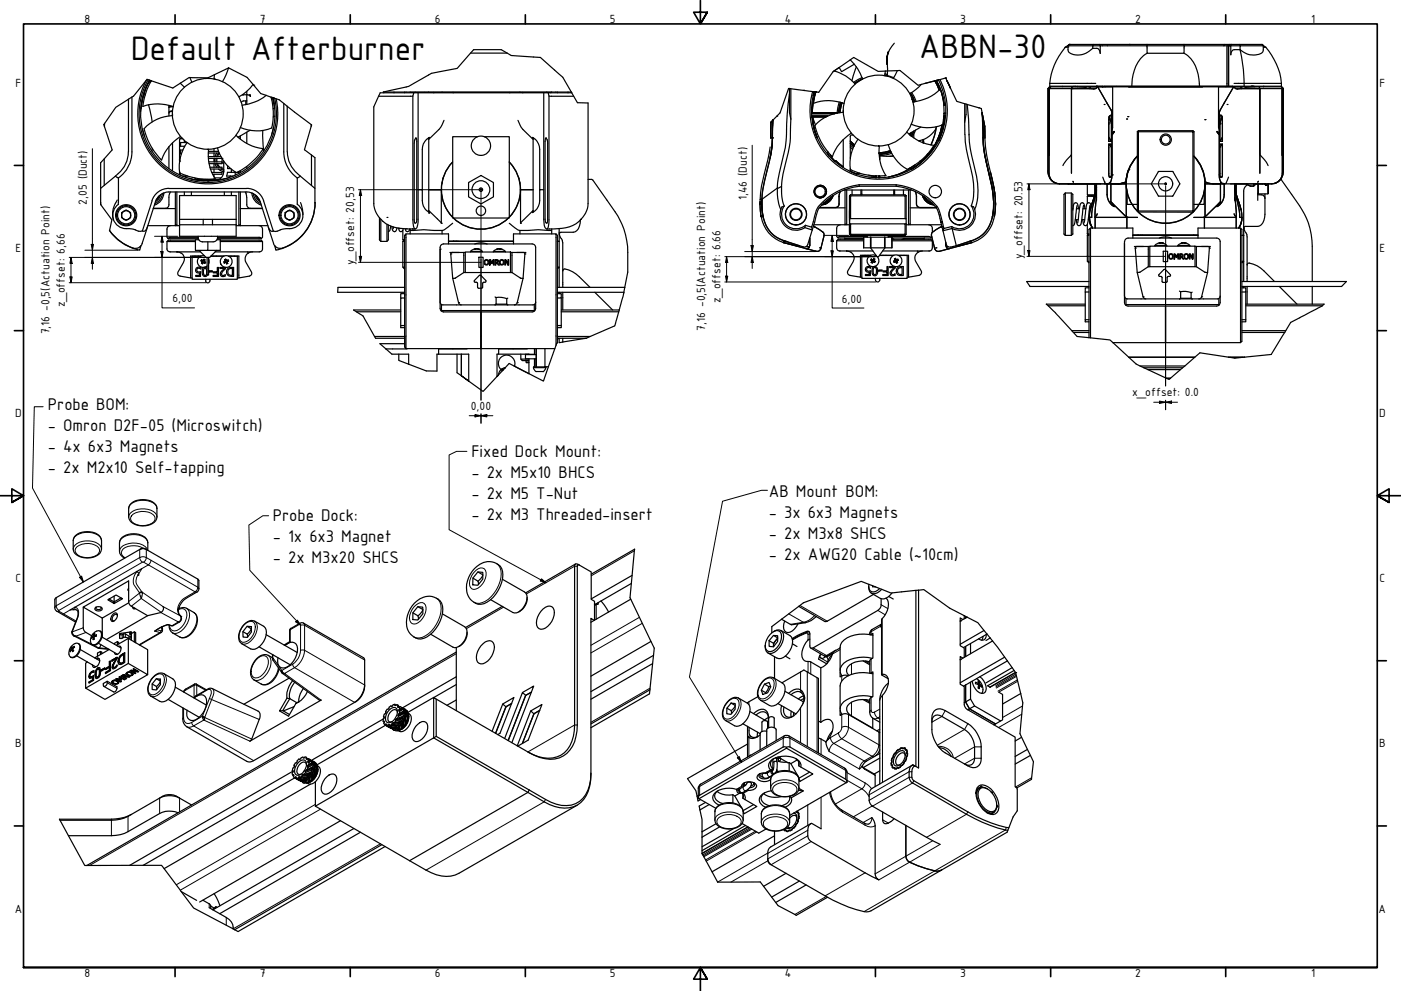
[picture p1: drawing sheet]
<svg xmlns="http://www.w3.org/2000/svg" width="594mm" height="420mm" viewBox="0 0 594 420" stroke-linecap="round" stroke-linejoin="round" font-family="sans-serif">
<defs><g id="words">
<g font-size="15.5">
<text x="55.4" y="25.3">Default Afterburner</text>
<text x="389.8" y="24.5">ABBN-30</text>
</g>
<g font-size="7.7">
<text x="20.3" y="173.8">Probe BOM:</text>
<text x="20.3" y="182.7">- Omron D2F-05 (Microswitch)</text>
<text x="20.3" y="191.6">- 4x 6x3 Magnets</text>
<text x="199.9" y="193.7">Fixed Dock Mount:</text>
<text x="20.3" y="200.5">- 2x M2x10 Self-tapping</text>
<text x="199.9" y="202.5">- 2x M5x10 BHCS</text>
<text x="199.9" y="211.4">- 2x M5 T-Nut</text>
<text x="326" y="210.9">AB Mount BOM:</text>
<text x="115.7" y="221">Probe Dock:</text>
<text x="199.9" y="220.3">- 2x M3 Threaded-insert</text>
<text x="326" y="219.8">- 3x 6x3 Magnets</text>
<text x="115.7" y="229.9">- 1x 6x3 Magnet</text>
<text x="326" y="228.7">- 2x M3x8 SHCS</text>
<text x="115.7" y="238.8">- 2x M3x20 SHCS</text>
<text x="326" y="237.6">- 2x AWG20 Cable (~10cm)</text>
</g>
<g font-size="5.4">
<text x="35.9" y="9.8">8</text>
<text x="110.2" y="9.8">7</text>
<text x="184.4" y="9.8">6</text>
<text x="258.6" y="9.8">5</text>
<text x="332.7" y="9.8">4</text>
<text x="407.2" y="9.8">3</text>
<text x="481.4" y="9.8">2</text>
<text x="556" y="9.8">1</text>
<text x="6.6" y="36.9">F</text>
<text x="584.9" y="36.9">F</text>
<text x="36.8" y="86.7" transform="rotate(-90 36.8 86.7)">2,05 (Duct)</text>
<text x="316.7" y="84.9" transform="rotate(-90 316.7 84.9)">1,46 (Duct)</text>
<text x="6.6" y="106.9">E</text>
<text x="584.9" y="106.9">E</text>
<text x="150.2" y="112.5" transform="rotate(-90 150.2 112.5)">y_offset: 20,53</text>
<text x="433.6" y="110" transform="rotate(-90 433.6 110)">y_offset: 20.53</text>
<text x="27.5" y="130" transform="rotate(-90 27.5 130)">z_offset: 6,66</text>
<text x="73.1" y="128.2">6,00</text>
<text x="305.5" y="128.3" transform="rotate(-90 305.5 128.3)">z_offset: 6.66</text>
<text x="357" y="128.3">6,00</text>
<text x="21" y="141.8" transform="rotate(-90 21 141.8)">7,16 -0,5(Actuation Point)</text>
<text x="299" y="140.3" transform="rotate(-90 299 140.3)">7,16 -0,5(Actuation Point)</text>
<text x="480.1" y="167.9">x_offset: 0.0</text>
<text x="199.6" y="174">0,00</text>
<text x="6.5" y="176.9">D</text>
<text x="584.8" y="176.9">D</text>
<text x="6.6" y="246.9">C</text>
<text x="584.9" y="246.9">C</text>
<text x="6.5" y="316.9">B</text>
<text x="584.8" y="316.9">B</text>
<text x="6.3" y="386.9">A</text>
<text x="584.6" y="386.9">A</text>
<text x="35.9" y="414.1">8</text>
<text x="110.2" y="414.1">7</text>
<text x="184.4" y="414.1">6</text>
<text x="258.6" y="414.1">5</text>
<text x="332.7" y="414.1">4</text>
<text x="407.2" y="414.1">3</text>
<text x="481.4" y="414.1">2</text>
<text x="556" y="414.1">1</text>
</g>
</g></defs>
<!-- layer: Bruchlinie (ISO) -->
<g fill="none" stroke="#000" stroke-width=".51">
<path d="M161.2 39.3l-2.7 6M200.9 21.1l-7 7.9-11 2.1-9.6 5.5-10.8 2.4M212.5 21.1l4.3 2.4 12.4 .9 5.9 5.3a18.1 18.1 0 0 1 7.2 9.3l2.6 4.5 4.5 .2M345.2 38.9l-10.8-1.4-3.6 10.4-3 3M353.7 30.1l-6.5 9.1-1.3-.2M355.9 28.6l6.1-4.2 10.4 5.9 3-.2M380.5 30l1.1-.1 7.7 6.3 1.4-.4M398 33.9l3-.8 4.7 9.9 10.4 3 .3 1.7M133.5 66.8l-4.4-3.3 3-10.5-13.7-10.7-7.8-2.6-5.8-6.9-7.8-4-8.8 4.2-8-.1-6.9 4.4-10.9-3.7-.3 .4a30.1 30.1 0 0 1-13 11.5l-5.1 7.3 3.6 10.7-4.9 5.5M42.7 86.7l4.7 6.5-1 4.6M266.2 115.4l-2 10.2-3.5 12.6-12.1 5.2-11.5 1.9M435.4 119.4l1.4 2.1"/>
<path d="M570.9 119.4l-2 2.1M143.3 121.8l-.1 2.1M149.9 131.4l2.8 1.8a8.9 8.9 0 0 1 3.1 4l3.5 6.2M443.7 128.9l3.8 3.7 9.3 10.1 13.9 1.4 7.9 7.3a16.3 16.3 0 0 0 8.1 5.3l9 4.2 13.1-11.3 12.1 1.8a12.9 12.9 0 0 0 6.8 0l11.4-1.1 8.2-13.6 13.4-7 .8-.8M161.1 145.7l5.1 4.5M169.1 152.7l11.7 4.6h4.5M193.8 158l1.8 1.3M210.8 159.6l-5.9 6.4-6.1-4.4M211.3 159l-.5 .6M218.1 155.2l6.2 3.2M224.3 158.4l-8.4-4.3-5.1 5.5M236.3 145.4l-.2 .1-5.7 16.1-6.1-3.2"/>
<path d="M198.8 161.6l-3.2-2.3 3.2 2.3M269.1 232.8l-2 20.6 10.3 21.4-2 19.4M327.3 265.7l13.4-10.1 24.5-9.1 12.6 4.9 13.9-1.4 11 7.9 12 6.1 2.6 3.3a175.5 175.5 0 0 1 13.3 17.7l3.1 13-1.2 13.1 5.7 11.8-.8 7.5M291.5 330.1l3.6 5.2 .9 4.3M25.2 347.3l10.7 19.6h32.6l13.6 18.1 18.9 9.9M296.5 341.7a32.1 32.1 0 0 1 1.2 13.2v7l6.6 12.1 18.1-.1 7.5 10.1 7.7 4.1M431.4 343.8l-1.8 2.6-2.6 6.4"/>
</g>
<!-- layer: Sichtbar (ISO) -->
<g fill="none" stroke="#000" stroke-width=".51">
<path d="M379.2 18.3a11.4 11.4 0 0 0-3 9l-.1-2.5 .5-2.8a19.2 19.2 0 0 0-.2 7.3v.8M452.9 19.4a2.94 2.94 0 0 0 3.2 3.9 8.7 8.7 0 0 0 7.3-2.8M452.9 19.9l-1.2 .1M453.4 18.8h68.9M453.4 18.8l-.1 .2M453.5 18.8l-1.8 1.2M453.5 18.8l-.6 .6M463.7 18.8l-.3 .6h-10.5M466.2 18.8l.3 .6h-3.1v1.1M486.3 18.8l.1 .6h15.7l-.1-.6M519 19.4h-16.9v3.2h-15.7v-3.2h-19.9v3.2a2.05 2.05 0 0 0-1.4-2.1h-1.7M519 19.4h2"/>
<path d="M519.4 18.8l-.4 .6M520.3 19.4v17.2M520.8 19.4v17.2M521 19.4v17.2M521 19.4h.9v3.8a2 2 0 0 1 1.5-2.1h2.4v-1.7h9.9M521.6 18.8l-.5 .6 .6-.6M522.3 18.8h12.9l.6 .5M522.3 18.8l-.4 .6h3.9l-.1-.6M535.1 18.8l.6 .6M535.2 19l1.6 1M535.7 19.4a3.2 3.2 0 0 1-.5 2.9 7.7 7.7 0 0 1-9.4-1.2 74.2 74.2 0 0 1 1.8 14.2h15.8M535.7 19.9l1.1 .1"/>
<path d="M61.2 39.6l.3 .8M62.1 34a29.7 29.7 0 0 0 21.8 43.7 29.7 29.7 0 0 0 33.2-35.8M62.8 33.8a29.1 29.1 0 0 0 21.1 43.3 29.1 29.1 0 0 0 32.6-35.4M63.4 34a28 28 0 0 0-3.6 11.6M64.1 34.3l-1.3 1.1M64.2 34.3a26.2 26.2 0 0 0-3.6 10.8 19.2 19.2 0 0 1 12.9 .1M76.5 35.3l1.7 1.7M80.5 32.9l.8 1.9M90.8 33.2l.4 .4M90.9 31.7l-.2 1.8M96.9 28.8l-1.1 3-1.4 2.8M104.6 38.7v1.5h-1.4"/>
<path d="M107.3 35.8a18 18 0 0 1-6 5.3M161.2 39.3h81.2M162.5 39h79.8M162.7 39v.3M167.1 39v.3M171.5 39v.3M173.9 39h60M175.5 39.3l-.4 1.5h-14.6M177.3 39.3v53.6a3.7 3.7 0 0 1-1.3 4.2l-.7-1.2-.2-2.7v-52.4M183.9 39.2v.1M192.1 39.2l.1 .1M199.5 22.5h15.6"/>
<path d="M200.9 21.1h11.6M216.1 39.2v.1M221.6 39.2v.1M230.6 39.3v53.6a4.1 4.1 0 0 0 1.3 4.2l.5-.6 .4-2.3v-53.4M232.5 39.3l.3 1.5h10.5M236.3 39v.3M240.9 39v.3M334.8 37.5v10.3l.5 2.7M334.8 39.9a122.9 122.9 0 0 0-1.4 18.4l-.3 3.3a117.8 117.8 0 0 0-3.5 17.4v.7M335.3 37.6l-.1 21-.9 6a61 61 0 0 0-2.9 14.4l.1 4.5 1 3.9M345.2 38.9h.1M345.2 38.9l.7 .1"/>
<path d="M345.2 38.9l-.4 1.7M345.9 39a28.8 28.8 0 0 0-1.5 8.8M345.9 39h.1M345.9 39l-.9 4.8a18.3 18.3 0 0 1 12.9 .1M360.6 25.4a19.7 19.7 0 0 1 5.2 8.1M362.3 27.2l-5.4 3.2-1-1.8-2.2 1.5a19.3 19.3 0 0 1 8.9 5.5M363.2 28.4l-1.9 5.8M365.6 32.9l-3.7 2M365.8 33.4l-3.4 1.9M375.3 31.2l.9 .8M375.7 32.2l-.5-.4 3.8 1.1M376.3 30.1l4.2-.1-1.7 3.3"/>
<path d="M376.3 30.1h-.9l-.2 2M376.3 30.1v1.9M386.1 39.5l1.8 3.7M386.6 39.2l1.9 3.8M396.4 34.3l-5.7 1.5-2.3 2.2-2.6 1.7M396.4 34.3l1.9 3.9M397.1 34.1l.8-.2a28.5 28.5 0 0 1-22.6 41.3 28.5 28.5 0 0 1-30.1-36.3M397.1 34.1l1.6 3.6M397.1 34.1l-.7 .2M398.6 33.7a29.1 29.1 0 0 1-23.3 42.2 29.1 29.1 0 0 1-30.7-37.1M399 38.5l1.4 6.1M401.5 34.2l1.5 3.2"/>
<path d="M444.8 37.6v28.4zM444.8 37.6h-.4v34.9a5.1 5.1 0 0 0 4 5.3M445.1 35.3v1.3h75.9M445.1 35.3h19.5M445.5 36.8h-.4l-.7 .8 .7-.8h17.2M445.5 36.8l-.7 .8M445.6 36.8l-.8 .8M450.7 36.6v.2M451.7 20a28.5 28.5 0 0 0-6.6 15.3M454.3 37.6h-9.5v35.8a4.5 4.5 0 0 0 4.5 4.6h20.2M454.6 36.8l-.3 .8M454.7 36.8l-.4 .8"/>
<path d="M455.1 36.6v.2M455.9 36.5v.3M456.8 36.6v.2M460.9 36.8l-1 .4-5.5 .4M462.2 37.6h-7.9v35.8M462.3 36.8h2.8a1.04 1.04 0 0 1-1.3 .9l-1.6-.1zM464.9 36.6h2.6v.3l.7-.1v-.2h54.4M464.9 36.6h.1M465 36.6h-.1M465.1 36.8h.4l4 7M465.1 36.8h2.4h-2l4 7M468.2 36.8h3.6z"/>
<path d="M471.8 36.8h45M471.8 36.8v17.2l-.2 .8M478.6 36.8h31.4zM486.4 22.6a15.5 15.5 0 0 0-6.5 14M502.1 22.6a13.3 13.3 0 0 1 6.3 10.8l.2 3.2M516.7 36.8v17.2l.3 .8M516.8 36.8h10.2M516.8 36.8h6.3l-4.1 7M522.6 36.6h.1M522.6 36.6l.8 .2M523.3 35.3h4.3v1.3M523.4 36.8a1.02 1.02 0 0 0 1.3 .9l1.7-.1"/>
<path d="M523.4 36.8h-.3l-4.1 7M523.4 36.8h2.8l.2 .8M526.4 37.6h7.8v35.8M527 36.8h16.4M527 36.8h-.8l.2 .8M527.6 36.8l1.1 .4 5.5 .4M530.8 36.6h.1M531.4 36.6h-.7M531.9 36.6v.2M534 36.8l.2 .8M534.2 37.6v27.6l.3 .8 2.3 2.6 .9 1.6M535.8 36.6v.2"/>
<path d="M535.9 36.6v.2M536.8 20a27.7 27.7 0 0 1 6.6 15.3M543.4 35.3v1.3h-22.4M543.4 36.8l.8 .8h-10M543.4 36.8l.8 .8v28.4M543.8 37.6v35.8a4.5 4.5 0 0 1-4.5 4.6h-20.8M543.8 37.6h.4v34.9a5.3 5.3 0 0 1-4 5.3M543.8 37.6v28.4zM44.4 52.3l-.1 1.4M54.5 42.1v22.3M55.9 41.1v23.3M59.8 45.7v.3"/>
<path d="M60.4 54.7l.9 3.3M63 44.4l1.5 7.3M71.6 44.7v4.4M72 44.8l-.4 .1M72.9 45.1l-1.3 .2M73.2 47.3h-1.1l-.5 .7M73.2 48.2v.8a16.2 16.2 0 0 0-12 5.8 27.4 27.4 0 0 0 7.3 13v.1a19.3 19.3 0 0 1 8.1-10.1M73.2 47l-1.6 .6M73.4 45.3l-1.8 .3M76.3 58.8h1.2M76.6 58.6v.2M77.4 58.7l-.8-.1-.5 .7v9.2"/>
<path d="M78.2 59.5v.9h1.2a16.2 16.2 0 0 0-3 13 27.5 27.5 0 0 0 14.8 2.5 19.2 19.2 0 0 1-2.7-12.7M100.1 57.4a19.2 19.2 0 0 0 11.5 5.6l-.3 .5a27.3 27.3 0 0 1-10 9.2l-.8 .4a15.7 15.7 0 0 1-8.3-10.4M101.3 58v.5M101.9 57.6v1.4M102.8 40.2h.4M102.9 40l.3 .2M104.2 42.8v1.6M104.6 42.8h-1.3l-1 .5M104.6 56v4.8M105.7 40.2h.4M106 40.2l.2 .7-1.6-.7v4.1M106 55.2l-5.1 3"/>
<path d="M111.4 55.3l.5 8.7M112.8 40.4l-1 .9a19.8 19.8 0 0 1-9.1 3.3M114.9 41.2a25 25 0 0 1 .3 13.1 17.6 17.6 0 0 1-13.3-.2M115.5 41.3l.9 4.5M115.8 41.5a28.5 28.5 0 0 1-31.7 35 28.5 28.5 0 0 1-20.7-42.5l-.2 .4a38.1 38.1 0 0 0-3.6 12.9M115.8 41.4l.5 2.6M116 54l-.7 2.9M116.5 45.7l-.7 .4M116.6 49.3l-.8 .3M120.3 43.9v20.5a13.5 13.5 0 0 0 5.8 11.1M121.8 45.1l.1 19.3a12.7 12.7 0 0 0 5.5 10.3M132 52.8v.8"/>
<path d="M158.5 45.3l.1 42 1 3 2.8 3.5M176.2 58.6l.3-.1 .2 .9v34.1l-.1 .7-.5 .5-.3-.3-.2-1.2v-32.5zM181.8 58.9l.4-.6a5.4 5.4 0 0 0-3.1 5.1v21.6a5.4 5.4 0 0 0 3.1 5.1l-.4-.6M181.8 58.4v31.6M188.3 51a15.8 15.8 0 0 1-6.5 8.1M202.5 58h-10.5v34.4h24v-34.4h-10.6M219.6 51a15 15 0 0 0 6.5 8.1M226.1 58.9l-.4-.6a5.4 5.4 0 0 1 3.2 5.1v21.6a5.7 5.7 0 0 1-3.2 5.1l.4-.6M226.1 58.4v31.6M231.5 58.5l.7 1.7v33.6l-.4 .9-.5-.5-.2-1.3v-33zM249.4 43.7l-.1 43.7-1 3-2.7 3.4M326.8 58.5h.7"/>
<path d="M327.5 58.5a50 50 0 0 1-2.1 13.2 39.7 39.7 0 0 0-2.3 15.8 14.2 14.2 0 0 0 9.1 14.5l6.8 2.2M327.5 58.5l-.2 4.3-.7 4.2M327.7 51l-.2 7.5M327.7 51l-.1 4.3a59 59 0 0 1-3.3 21l-.8 4.1-.4 4.1M327.7 51l-.8 .8-.1 6.7M344.1 48.2h9.9M344.2 49.5l6 .1M344.2 49.2h6.8M344.5 49.6a27 27 0 0 0 2 8.7 27.5 27.5 0 0 1-2-8.7zM344.7 51.5l.7 3.6 1.2 3.4M345.8 52.9l-1.3-3.3 1 5.9 1 2.8M354.5 47.8l.6 .1"/>
<path d="M355.2 47.8l-11.1 .1M355.7 47.2l-.5 .6M355.7 46.8l-.5 1M355.9 43.3l-.9 4.5M356.4 43.4l-.8 4.2M356.4 43.4l-.8 4.2 .2 .2-.2-.2M357.1 43.5l-.9 4.2M357.6 46.8v.8a15.3 15.3 0 0 0-12 5.8 28.4 28.4 0 0 0 7.3 13.1 19.8 19.8 0 0 1 8.1-10.1M357.6 59.2l-.1 11.8M360.6 59.8l1.7 1.6zM361.8 57.4l-.8-.2-.4 .7v9.3M363.8 59a17.2 17.2 0 0 0-3.1 13 27.9 27.9 0 0 0 15 2.5 19.3 19.3 0 0 1-2.8-12.6"/>
<path d="M384.5 56a18.3 18.3 0 0 0 11.5 5.6 27.5 27.5 0 0 1-11.3 10.2 17.7 17.7 0 0 1-8.1-10.5M386.5 56.2l-.6 1.1M386.7 42l.6 1.2M387.1 43.2a18.5 18.5 0 0 0 11.7-5.5 28.7 28.7 0 0 1 .9 15.2 17.2 17.2 0 0 1-13.3-.2M387.5 55.6l-1.1 2.1M387.5 56.7v1.8M388.2 55.2l-1.4 2.8M390.5 53.9l-5.1 2.9M391.4 59.2v1.3l.1-1.3M391.6 59.2l.1 1.5-.1-1M396.9 54.7a10.4 10.4 0 0 1-7.4 5M397 53.8l-.8 4-1.4 3.6"/>
<path d="M399.5 53a27.2 27.2 0 0 1-5.9 12.6M399.5 53a27.8 27.8 0 0 1-5.9 12.6M399.5 53a26.1 26.1 0 0 1-5.9 12.6M400.2 49.2h.4M400.3 48.2l.3-.2zM400.5 48l.1 .2M400.6 49.2a29.3 29.3 0 0 1-2.5 10.4 28.1 28.1 0 0 0 2.5-10.4zM400.6 49.2l-.4 .4M400.9 44.4l-.7 .3M401.1 47.9l-.4 .1M409.1 44v7.9M409.6 44.1v4.5a45.2 45.2 0 0 0 .8 17.6l.7 3a28.7 28.7 0 0 1 .8 18.1"/>
<path d="M410.1 44.3l.6 6.3a73.3 73.3 0 0 0 3.4 24.1 23.4 23.4 0 0 1-.8 14.1M416.5 48.2l.4 10.3M416.9 58.5a44.8 44.8 0 0 0 2.1 13.7 43.9 43.9 0 0 1 2.1 18.2 13.2 13.2 0 0 1-10.5 12.1l-5.1 1.7M416.9 58.5a116.5 116.5 0 0 0 3.9 21.1 27.3 27.3 0 0 1-1.1 15.8 12.3 12.3 0 0 1-7.6 6.7l-6.7 2.1M416.9 58.5a116.5 116.5 0 0 0 3.9 21.1 30.4 30.4 0 0 1 0 12.5M417.6 53.6v4.9M417.6 53.6l-1.2-5.9 .4 10.7M417.6 58.5v.4a123.7 123.7 0 0 0 3.8 20.7l.7 6.9M469.5 43.8l1.8 3.2 .2 1.7M470.2 58.2l1.1 1.7M470.3 49.6l1 2.9M471 48.9a.89 .89 0 0 0-.8 1.3v9.7h1.1v-7.4"/>
<path d="M471 48.9h.1M471 48.9l.3 3.6M471.6 56.4l.9-.6-.9 1.4M471.6 48.2v25.9a3.3 3.3 0 0 1-2.1 3.9M472.4 55.7l-.8 1.4M482.3 55.9v33.6M482.7 55.9h23.1v33.6h-23.1zM482.7 55.4v.5h-.4zM482.7 55.4h23.1M505.8 55.4l.5 .5M505.8 55.9h.5M505.8 55.4v.5"/>
<path d="M506.3 55.9v33.6M516.1 55.7l.9 1.4M517 56.4l-1-.6 1 1.4M517 48.2v25.9a3.3 3.3 0 0 0 2.1 3.9M517.5 48.9a.89 .89 0 0 1 .9 1.3v9.7h-1.1zM518.2 49.6l-.9 2.9M518.4 58.2l-1.1 1.7M519 43.8l-1.7 3.2-.2 1.7M42.7 69v10.9M44.2 67.4v11.2M48.9 74.7l-6.2 5.2v6M48.9 74.7l1.3 .8v10.4"/>
<path d="M54.4 64.4a12.7 12.7 0 0 1-5.5 10.3M55.9 64.4a13.5 13.5 0 0 1-5.7 11.1M64.6 62.9l-.2 1.2M71.6 79.9a7.5 7.5 0 0 0-7.2 5.2M71.6 79.9h33M71.6 62.2v9.3M73.1 72l-.1 .4M73.2 60.6v11.4M76.1 73.1h.1M76.1 72.8v1.3M76.1 62h2.1M76.1 63.6h1.4"/>
<path d="M76.1 65.2h.9M76.1 66.8h.4M76.1 60.4h2.1M76.3 66.8l-.1 1.6M76.5 64.4l-.4 .5M76.6 64.3l-.1 .1M76.6 73.4l-.2 .8M76.6 60.4v1.6M76.6 63.6v1.6M77.4 74.7h2.2M78.4 62l-.2 .3M78.5 74.7l.4 .5"/>
<path d="M80.2 75.6l4.5 1M82.5 75.4l1.6 1 1.1 .1M83.5 76.2h9.3M84.6 76.5h7.1M85.5 76.2v.3M87.9 76.8h.7M88.3 64.9h4.7M88.3 66.4h5.4M88.4 67.2h5.8v1.7l.7 .5M88.4 64.2h4.2M88.5 68.6h5.6v.8h-5.5M89 70.9h5.1v.8h-4.9"/>
<path d="M89.8 73.1h4.3v.8h-3.9M90.7 63v1.2M90.7 64.9v1.5M90.7 67.2v1.4M90.7 69.4v1.5M90.7 71.7v1.4M90.7 73.9v1.1M90.7 76.2v.3M91 67.2v1.5M91 75.4h2.8M91.2 69.4l.7 1.5M91.6 67.2v1.5"/>
<path d="M91.8 69.4l.9 1.5M91.9 64.9l-.8 1.5M92 67.2v1.5M92.2 69.4l1.1 1.5M92.6 71.7l2.3 1.2M92.7 64.1l-.2 .1M92.7 64.9l-.9 1.5M93.1 65.1l-.9 1.3M93.6 71.7l1.3 .5M94.2 71.5l.7 .3M94.9 68.3v4.4a3.7 3.7 0 0 1-3.8 3.8M96.5 70.3v1.2h1.3"/>
<path d="M97.2 75.3l-4.6 1.1M97.7 74.7l-.4 .5M98.1 71.7v1.4M99.7 73.1l.1 1.1M100.1 73.1h-3.6l-.4 1.6h2.8M100.5 73.1h.8M101.3 72.7v.9M101.9 72.3v.9M104.6 79.9a7.5 7.5 0 0 1 7.2 5.2l4.1 12.9M104.6 70.6v.9M126 75.5v11.1a5.8 5.8 0 0 1 1.9 7.1 5.8 5.8 0 0 1-6.6 3.2l-2.5 .6M127.4 74.7l-1.4 .8"/>
<path d="M127.4 74.7l6.1 5.2v6M132.1 65.7v12.9M133.5 66.8v13.1M187.5 77.3v.4M188 75.4l-.2 .4M191.9 68.7a16.7 16.7 0 0 0 0 23.4M191.9 68.6a16.8 16.8 0 0 0-4.8 11.8M198.7 77.4l5.3-3 5.2 3v6.1l-5.2 3-5.3-3zM215.9 68.6a16.8 16.8 0 0 1 4.8 11.8M215.9 68.7a16.7 16.7 0 0 1 0 23.4M219.9 75.4l.2 .4M220.5 77.3v.4"/>
<path d="M249.4 76.1h1.5l.5 .3 6 8.5a35.3 35.3 0 0 1 8.7 19.5l.1 11M326.6 62.3l-1 5.6a62.7 62.7 0 0 0-3.3 16.7h.7M329.6 80l.2 4.3 1.3 4.6M329.6 79.7l-6.5 4.8M329.6 79.7v.3M331.4 79l-1.8 1M345.5 80v.1M351.2 64.5l.2 1.5M351.4 66l.2 .2M352 65.5l1.3 2 1.3 .8-1-.2M354.6 68.3l3 2.4M360.6 71.4v1.3"/>
<path d="M360.6 61.5l1.2 1.1M360.6 60.7l1.5 1.3M360.6 62.3l.8 .9M360.6 72.6l2.6 1.2M360.6 72.1h.3M363.2 73.6l.1 .2M364.3 78.3a26 26 0 0 0-17.7 10l-2.4 8-2.6-.8M364.3 78.3h15.7M364.3 78.3l.1 .7M364.4 79a25.8 25.8 0 0 0-16.9 9M364.4 79h15.6M364.4 73.4l-1.8 .2"/>
<path d="M368.4 74.3l2.8 .5M371.2 74.6v.8M371.6 74.6v.8M372.6 74.6v.8M373 65.8v1.7M373 74.6v.8M373.6 65.4l-.6 .4M374 65.3l-1 .5M377.6 63.9l-4.9 .9M377.8 64.4l-4.6 1-.5-.5M378.1 65l-5.1 1 5.8 .1-1.4 .2M380 78.3a24.9 24.9 0 0 1 18.1 10.6l1.4 5.1"/>
<path d="M380 78.3v.7M380 79a25.4 25.4 0 0 1 16.9 9M385.6 71.4l.1 .1M386.4 71.1l-.4 .3M387.9 70a26 26 0 0 1-11 5M391.5 67.9l-5.2 3.9M392 67.2l-.2 .3M393 66l-.2 .1M393.3 65.3l-1.4 2.1-1.8 1M393.6 65.6a27 27 0 0 1-7.2 6.2l4.3-3.1M393.6 65.6l-2 2.2M420 73l1.8 9"/>
<path d="M453 78h11.2M454.3 65.6l-2.1 2.3-1.5 2.3M455 76.9l.2 .4M461.1 78v4.6h3.1M464.2 78v5h-2.9l-.2 .2M464.6 78v3.3M464.8 78v2.5M464.9 78v6.9M467.6 75.1l1 2.1M468.5 77.3l-.2 .7M469.5 78a10.7 10.7 0 0 0 1 7.9l2.1 1.7-1.6-2M470.2 61.1h1.1v12.4a.98 .98 0 0 1 .1 1 .98 .98 0 0 1-.9 .6 1.01 1.01 0 0 1-.3-1.5z"/>
<path d="M470.2 61.1l1.1 1.3M470.9 77.1v.9h-1.4M470.9 78h6.7M471 78v7.6M474.2 78l3.3-.8zM475.6 77.8v.2M477.5 77.2v.7M478.6 71.9l-1.1 5.2M480.4 68.5h.2M482.2 66.4a16.7 16.7 0 0 0 0 23.1M482.3 66.2a16.8 16.8 0 0 0-4.8 11M506.2 66.2a16.8 16.8 0 0 1 4.8 11"/>
<path d="M506.3 66.4a16.7 16.7 0 0 1 0 23.1M508 68.5h.2M510.9 78h7.6M511 78l-.4 3.7v5h-4.3M511 78v13.9M511 77.2v.7M511 77.1l3.4 .9M513 77.8v.2M517.3 61.1h1.1v12.5a.88 .88 0 0 1 .1 1 .88 .88 0 0 1-.9 .5l-.3-1zM517.6 77.1l-.1 8.5M518.4 61.1l-1.1 1.3M518.5 77.8v.2"/>
<path d="M519.1 78a10.7 10.7 0 0 1-1.1 7.9l-2.1 1.7 1.6-2M519.1 78h.1M521 75.1l-1.3 2.9M523.6 78v6.9M523.7 78v2.5M524.2 78h4.5M524.2 78v4.5M528.6 78a2.9 2.9 0 0 0 3.1 .8l-.1-.8M529.1 78.3l-1.3 1.1-.4 1.6v38.4M532.6 78l-1 .8M533.3 78v6.9M533.6 78v4.2"/>
<path d="M533.6 76.9l-.3 .4M535.5 78h-3M536.1 78l.9 .6M536.5 78l.5 .6M537.6 78.1v4.1M537.8 78l-.8 .6M537.8 78v4l-.2 .2h-4l-.3-.2M543.1 75.9a112.6 112.6 0 0 1 10 14.9 29.8 29.8 0 0 1 3.4 13.6v15M42.7 85.9v.9zM46.4 97.8a20.7 20.7 0 0 0 12.8 8.3l.4-1.5M46.4 97.7a17.9 17.9 0 0 0 11.5 7.6l1.3-.5 1.1-1.6M49.7 84.8a9.7 9.7 0 0 0-1.6 8.5"/>
<path d="M50.2 85.9v.6M50.3 86.6a5.8 5.8 0 0 0-2 7.1 5.8 5.8 0 0 0 6.6 3.2l2.6 .6M51.6 90.1l1.9-1.1 1.9 1.1v2.2l-1.9 1.2-1.9-1.2zM57.4 97.5l1.3 .5M60.4 97.9l-1.7 .1M62.5 96.3l-2.2 6.9M62.5 96.3a1.9 1.9 0 0 1-1.5 1.8l-.6-.2M62.7 95.7h13.4M64.5 85.1l-4.1 12.8M65 88.4h9.4M65 88.3h5.1M65.9 85.6l-3.4 10.7"/>
<path d="M67.2 83.4l-.7 .9M67.7 82.9l-1.5 2M68.2 82.5l-.8 1.7-1.4 1.3M68.9 82.1a5.1 5.1 0 0 1-3.2 4.2M69.4 81.8a5.5 5.5 0 0 1-3.9 5.2M70.8 97.1v3.5l.4 .5M71.6 81.4a6 6 0 0 0-5.7 4.2M71.6 81.4h33a6.1 6.1 0 0 1 5.8 4.2l5.6 17.6a3 3 0 0 0 3.8 2M72.3 81.4l-.7 1.9v4l-.6 .7-.9 .3M72.3 95.7l-.9 .3-.6 1.2M74.4 81.4v14.3M74.4 95.4h.6"/>
<path d="M75 81.4v14.3M76.1 95.3v-12.4h24v17.3h-24v-4.9h24M76.1 93h24M78.2 81.4v1.5M81.2 81.4v1.5M86.2 93v2.3M90.1 93v2.3M95.1 81.4v1.5M98.1 81.4v1.5M100.1 95.7h13.5M101.3 81.4v14.3M101.3 95.4h.6"/>
<path d="M101.9 88.4v7.3M101.9 88.4h9.4M101.9 81.4v7M104 81.4l.4 .7M104.3 82.1l.3 1.6v3.1l.7 1.2 .8 .3h5.2M106.9 81.8a5.5 5.5 0 0 0 3.9 5.2M107.4 82.1a5.1 5.1 0 0 0 3.2 4.2M108.1 82.5l.8 1.7 1.4 1.3M108.6 82.9l1.5 2M109 83.4l.7 .9M109.8 95.7l.9 .3 .6 1.2M111.3 97.1v3.5l-.6 .6h-18.5"/>
<path d="M113.8 96.3l1.1 1.7h1M118.8 97.5l-1.3 .5h-1.6M120.9 90.1l1.9-1.1 1.9 1.1v2.2l-1.9 1.2-1.9-1.2zM127.4 85.9l.9 2.9 .2 2.2M133.5 85.9a20.3 20.3 0 0 1-16.5 20.2l-.4-1.5M133.6 85.9a20.4 20.4 0 0 1-13.7 19.3M160.9 92.3v9.4l.6 .6h2.6l.6-.6v-6.3M161.5 93v9.3M162.4 93.9h.1M162.4 93.9a17.7 17.7 0 0 0 12.5 3.2h1.1M164.1 95.1v7.2M165.7 95.9l-.2 .8a1.32 1.32 0 0 1-.8 1.5"/>
<path d="M166.2 96.1v.7a1.03 1.03 0 0 0 .5 1.2 1.03 1.03 0 0 0 1.2-.1l.4-1.3M166.9 96.2l-.2 .8M169 96.7l.4 1.3 .7 .2 .7-.6 .2-.7M169.5 96.8v.2M170.8 97.6v4M171.8 97l.4 1 .6 .2 .5-.2 .4-.9M172.1 99.2h18.1v4.2M172.1 99.2v48.6l-.5-.6v-47.4zM173.9 97.6l.2 .1a55.5 55.5 0 0 1 11.8 0h1.6v1.5M173.9 97.1v2.1M177.3 80.4h1.8M181.8 89.3l5.3 5.2"/>
<path d="M181.8 80.4h5.4M190.5 90.5l.1 .2M191.9 92.2a16.8 16.8 0 0 1-4.8-11.8v14.3M192 94.7a11.6 11.6 0 0 1-4.5 3M192.2 92.4a16.8 16.8 0 0 0 23.5 0M192.3 92.4a16.7 16.7 0 0 0 23.3 0M216 94.7a11.6 11.6 0 0 0 4.5 3M217.3 90.5v.2M220.3 84.2a16.8 16.8 0 0 1-4.4 8M220.7 80.4h5.4M220.7 80.4l-.4 3.8M220.7 80.4v14.3"/>
<path d="M226.1 89.3l-5.4 5.2M228.9 80.4h1.7M233.9 97.1v2.1M233.9 97.6l-.1 .1a55.5 55.5 0 0 0-11.9 0h-1.4v1.5M235.8 99.2l.5 .6v45.6M237.1 96.9v5.4h-.8h.8v19.5M237.2 99.5l1.3 2.6M245.5 93.9a17.7 17.7 0 0 1-12.5 3.2h-1.1M246.1 93.3v.1a4.4 4.4 0 0 1-3 5.1h-5.2l-.6 .3-.1 .7-.1-1M322.3 85.6l.4 6M322.3 84.6v1M322.7 91.6a14 14 0 0 0 9.5 11.2"/>
<path d="M322.7 91.6l.1 .3M323.1 84.5a22.7 22.7 0 0 0 2.7 12.7 15 15 0 0 0 9.9 5.9l5 1.6a1.47 1.47 0 0 0 1.8-1l4.2-14.3 .8-1.4M323.1 84.4l.1 4.7 .5 3.1-.5-3.1zM331.6 87.7a6.8 6.8 0 0 0 1.4 8.2 6.8 6.8 0 0 0 8.3 .6M332.5 87.3a6.1 6.1 0 0 0 .9 8.1 6.1 6.1 0 0 0 8.2 .1M332.5 87.4l-.9 .3M341.6 95.5l-.4 1M344.2 96.3l.2 1.2-3.2-1M344.9 95.9l3.9 2.4 .6 .8v.8l-1.4 5.6a1.49 1.49 0 0 1-1.8 1M345 95.7l.2 .4M345.1 95.3h15.1M347.3 88.1h11"/>
<path d="M347.4 83.8a2.62 2.62 0 0 0 2.9-3.4 2.62 2.62 0 0 0-4.3-1.1 2.62 2.62 0 0 0 .8 4.3l.6 .2M348.7 86.6a4.9 4.9 0 0 0 4.6-3.7 5.7 5.7 0 0 1-4.8 4M352.4 83.5l-1.6 1.8-1.6 .8M354.8 96.8v3.4l.4 .5M356.3 95.4l-.9 .2-.6 1.2M356.3 81.3l-.5 1.6-.1 4.1-.5 .7-.9 .3h-6.8M357.9 80.6h28.6M358.3 80.6v14.7M358.3 95h.7M359 80.6v14.7M360.2 99.4l.5 .4v-.4h-.5l.5 .4h23.1M360.2 88.9v9.4"/>
<path d="M360.7 94.9h-.5v4.5M360.7 94.9h23.1v4.5h-23.1zM360.7 92.7v-9.7h23.1v9.7M361.3 80.6v2M365.1 80.6v2l.3-.3M365.4 80.6v2M367.7 99.8v.8M376.7 99.8v.8M379 80.6v2M379.3 80.6v2M383.1 80.6v2M383.8 82.6h-23.1l-.5 .4h.5v-.4l-.5 .4"/>
<path d="M383.8 82.6l.4 .4h-.4zM383.8 99.4h.4l-.4 .4zM383.8 94.9h.4M384.2 94.9v-2.2h-24v-9.7v16.4M384.2 95.3h1.8M384.2 83v9.7M384.2 94.9v4.5M385.3 80.6v14.7M385.3 95h.7M386 80.6v14.7h13.2M386 88.1h11.1M388.1 81.3l.5 1.6 .1 4.1 .5 .7 .9 .3h6.8"/>
<path d="M392 83.5l1.6 1.9 1.6 .8M393.9 95.4l1.2 .6 .3 .8M395.4 96.8v1.7M395.7 86.6a4.9 4.9 0 0 1-4.5-3.7 5.7 5.7 0 0 0 4.8 4M396.9 88l1.3 3 .8 3.2M397.3 87.5l-.4 .5M399 94.2l2.3 9.4a1.55 1.55 0 0 0 1.8 1.2l2.4-.6M399.4 95.9l-.2 .2M399.4 95.9l-3.8 2.4-.6 .8v.8l1.4 5.6a1.49 1.49 0 0 0 1.8 1M399.5 94l.7 2.9 3.3-.8M399.5 94l-.5 .2M399.6 94.1l-.6 .2"/>
<path d="M403.5 96.1l.2 .8-3.8 .9 .3-.9M403.7 96.9l1.8 7.3M411.8 87.3a6.1 6.1 0 0 1-.5 7.8 6.1 6.1 0 0 1-7.7 .9M411.9 87.3l.9 .3a6.8 6.8 0 0 1-1.1 8 6.8 6.8 0 0 1-7.9 1.3M421.7 81.2l.4 5.3M422.1 85.6v.9M422.1 86.5a16.4 16.4 0 0 1-5.6 14.1l-2 1.3-2.3 .9M422.1 86.5l-.5 5.2M451.7 81.8h2.6l.6 .6v16.8l-.6 .6M451.7 99.8h2.6M451.7 81.8v18M451.7 81.8l-.5 .6v16.8l.5 .6"/>
<path d="M454.3 81.8v18M454.9 88.5h.1M455.9 93.1h1.3M456.5 88.5h1.2M456.8 87.1l-1 7.1-.4 1.2-.5 .3M457.3 88.5l-.1-.9a1.27 1.27 0 0 0-1.3-1.6 3.7 3.7 0 0 0-1 3.1M458.7 93.1h1.2M459.2 88.5h1.3M459.5 87.1l-1 7.2-.4 1.2-.6 .2a1.43 1.43 0 0 1-1-1.7l-.1-.9M460.1 88.5l-.2-.9a1.27 1.27 0 0 0-1.3-1.6l-.7 1.4-1 7.1M461.1 83.2v3M461.1 95.2v4"/>
<path d="M461.1 99.2l.7 .2M461.1 99.2h.7M461.1 83.2h3M461.5 93.1h.5M461.8 99.8h-.7v11M461.8 93.1l.4 2 .5 .5M462 92.2l.1 1.6 1.1 2.9a8.4 8.4 0 0 1-1.2-4.5zM462 88.5h.4M462.2 87.1l-.5 3.9a8.6 8.6 0 0 1-1.1 4.6l-.4 .1a1.43 1.43 0 0 1-1-1.7l-.1-.9M462.3 88.9l2.2-7 .4-2.5-.6 3.3-2 6.1-.3 3.4M462.4 96.7h18v4.2M462.7 87.5l-.4-1.3-1-.2a10.4 10.4 0 0 0-1.2 5.4l-.4 3.1"/>
<path d="M464.9 80.4l-1.8 8.6-.2 3.2h-.9M464.9 83.7l-.5 8.5h13.4v4.5M465.3 90.7l-.9 1.3v4.7M471 85.6l6.6 6.3M477.6 91.9l.8 .3M477.8 92.2h4.5M478 81.7l-.4-3.7v13.9M478 81.7v5h4.3M478 81.7a16.8 16.8 0 0 0 16.3 13M479.2 85v.2M480.4 99.7h27.6M480.4 99.8h27.6"/>
<path d="M482.3 89.5h.4v.4zM482.5 99.7v.1M482.7 89.9a16.7 16.7 0 0 0 23.1 0M482.7 89.9l23.1 .1M482.8 99.7v.1M483.6 99.7v.1M483.9 99.7v.1M484.4 99.7v.1M491.2 83.1l.1 .1M491.2 83l-2.9-5.2 3-5.1 6 .1 3 5-2.9 5.2M491.4 83.2h5.8M497.3 83.1l-.1 .1"/>
<path d="M506.2 92.2h4.5M506.3 89.5l-.5 .5M506.3 89.5h-.5v.5M509.2 85.3v.2M510.6 81.7a16.8 16.8 0 0 1-16.3 13M511 91.9l-.8 .3M517.5 85.6l-6.5 6.3M523.3 90.7l.9 1.3v4.7M523.6 83.7l.6 8.5h-13.5v4.5M523.6 80.4l1.9 8.6 .2 3.2h.9M526 96.7l.6 .6v47.4l-.6 .6h-31.8M526.2 88.9l-2.1-7-.5-2.5 .7 3.3 1.9 6.1 .4 3.4"/>
<path d="M526.6 92.2l-.6 3.1-.7 1.4M526.6 92.2a8.4 8.4 0 0 1-1.3 4.5M526.6 99.8h.8M527.4 96l.1 1M527.5 97l1.3 2.6M528.7 99.6l.1 19.8M533.3 82.6h1.8l.8 .4M535.9 83l.5 1.1M536.4 82.2v8.6a4.6 4.6 0 0 1-3.1 5.2h-5.2l-.5 .3-.1 .7M59.8 104.2l-.2 .4h-.2M70.8 102.4l.1 3.5 .7 .8 13.4 .1M71.2 101.1l12.9 .1"/>
<path d="M75.1 106.8a2.99 2.99 0 0 1 2.7 4.5l-2.3 4a1.19 1.19 0 0 0 .9 1.8l4.4 .7v-9.2h4.5M80.8 117.8h.7M82.7 108.6h.1M82.9 101.8h-11.5l-.6 .6h12.1M83.2 113.6a1.68 1.68 0 0 1 2-.1v.5l-1-.3a.8 .8 0 0 0-.8 .9 .8 .8 0 0 0 .9 .7l.7-.1v2h-2v-.4h1.6v-1.1h-.4a1.22 1.22 0 0 1-1.2-.7 1.22 1.22 0 0 1 .2-1.4zM84 100.2l.3 1.4 1.1 .9h5M84 100.6h-11.7l-1.1 .5M84.1 108.6h.1M84.3 101.6h-1.4v4.6h5.2v-3.7M84.4 106.2l3 2.9h1.5l3-2.9M85.1 108.6h-3.6v9.8h19.1v-9.8h-3.6M85.2 110.5l.5 .2z"/>
<path d="M85.4 110.1l.5 .4zM85.7 111.4l.3 .2M85.7 110.7l.1 .5-.4 .4 .4-.4zM85.7 110.3l-.2 .4M85.9 110.5l.4-.2zM86 111.4l-.2 .5zM86.2 111.2l-.2 .2 .5-.1zM86.4 110.2l.3 .2M86.5 111.3l.4 .4zM86.6 113.3a2.65 2.65 0 0 0-.2 3.8h1.2l.3-.5M86.6 109.9l-.3 .4zM86.6 109.9l-.1 .1"/>
<path d="M86.6 113.8l.3-.1a2.12 2.12 0 0 1 .4 3.1h-.4a2.15 2.15 0 0 1-.3-3zM86.6 110.5l.1 .5zM86.7 111l.5 .2zM86.7 108.4a2.51 2.51 0 0 0-2.9 3.1 2.51 2.51 0 0 0 4.1 1.3M86.8 113.3l1 .4M86.9 111.1l-.2 .3M86.9 110.2l-.3 .3zM87.2 119a.92 .92 0 0 0 .9 .9 .92 .92 0 0 0 .9-.9M87.2 118.4v.6M87.8 109.1v7.5h.7v-7.5M88.5 109.8l.2 1.3-.2 .9M88.6 114.8h1.4v.5h-1.4z"/>
<path d="M89 118.4v.6M89.4 108.6h5.5M89.5 108.6h5.5M90.4 108.6h.1M91.8 108.6h.1M92 101.6h1.4v4.6h-5.3M92.1 113.4h.5v3.8h-2.2v-.4h1.7v-1.1h-1.7v-.5h1.7zM92.3 100.2l-.1 1-.5 .8-1.3 .5M92.3 100.6h17.6l1 .5M93.3 113.4h2.3v.5l-1.3 1.3-.3 1.2a.99 .99 0 0 0 1.5 .1 1.01 1.01 0 0 1-.7 .8 1.01 1.01 0 0 1-1.1-.3l-.3-.8 .2-.8 1.5-1.6h-1.8zM93.4 102.4h17.9v3.5l-.5 .6-.7 .2-18.9 .1M93.4 101.8h17.3l.6 .6"/>
<path d="M94.9 111.1l.5-.1 .2-.5v.3zM95.1 111.5l.5-.3zM95.2 111l.2 .4M95.2 110l.4 .5zM95.6 111.2l.4 .2zM95.7 109.8l.2 .5zM95.8 110.2l-.4 .1M95.9 110.3l.4 .2zM96 111.4l.1 .5zM96.3 111l.2-.2-.2 .5zM96.3 111.3l.3 .4zM96.3 110.5l.5-.3z"/>
<path d="M96.4 111.4l-.4 .2M96.5 110.8l.5-.1zM96.5 110.4l.1 .4M96.5 114a2.82 2.82 0 0 1 2.6-.6v3.8a2.12 2.12 0 0 1-2.6-.6 2.12 2.12 0 0 1 0-2.6zM97.1 114.1l1.5-.3v3h-.4a1.49 1.49 0 0 1-1.6-1 1.49 1.49 0 0 1 .5-1.7zM98 108.6h.1M99.4 108.6h.1M100.6 117.8h.7M105 106.8l.3 .5M105.3 107.3a2.98 2.98 0 0 0-1 4l2.3 4a1.19 1.19 0 0 1-.9 1.8l-4.4 .7v-9.2h-4.5M107.2 106.8l-1.9 .5M116.5 104.2l.1 .4h.3"/>
<path d="M171.6 113.3h-.8l.8 .6M171.6 101.6h-.8l.8 .4M171.6 102.3h-.8v11M188.1 103.4h37.5l.9 .3 .6 1.2v23.2M188.1 103.4l-.9 .3-.6 1.2v25.9a1.52 1.52 0 0 0 1.5 1.4h37.6a1.52 1.52 0 0 0 1.4-1.4v-2.7M190.2 102.2h27.5M190.2 102.3h27.5M190.8 107h6.5M191.8 107l-.7 .7 .9 10.3 2.4 10.3M192.3 102.2v.1M192.5 102.2v.1M193.3 102.2v.1"/>
<path d="M193.7 102.2v.1M194.2 102.2v.1M196.7 115.5l-3.6 2.4-1.1 .1M196.7 115.5h.6M196.7 107v8.5M197.3 106.8h19.2v8.7h-19.2zM199.5 106.8v-.2h5v.2M201.3 103.5a7.3 7.3 0 0 1 5.3 0M201.6 105.5l-.4 .1h.5M201.6 105.5l-1.3 .5-.8 .6M201.7 105.5v.1M202 105.5h-.3"/>
<path d="M202.3 105.5l-.7 .1M202.3 105.5l.7 .1zM202.3 105.5h.1M202.4 105.5l1 .2 1.1 .9M203.1 109.1h1.8v4.3h-1.8zM203.3 116.8h.6l2.2 2.4-.1 .3-1.2 .3-.1 2-.5 .4-1.6-.1-.2-2.3-1.2-.3-.2-.3zM205.5 110.3a1.05 1.05 0 0 1 1.5 .2 1.05 1.05 0 0 1-.2 1.5 1.05 1.05 0 0 1-1.4-.3zM205.7 110.5a.81 .81 0 0 1 1.2 .7 .81 .81 0 0 1-1.2 .7zM207.6 110.1h.4l.5 1.3 .6-1.3h.4v2.3h-.3v-2l-.5 1.3-.8-1.3v2h-.3zM209.2 106.8v-.2h5v.2M210 110.1l1.3 .3-.4 1 .8 1h-.4l-.7-1h-.4v1h-.2zM210.2 110.3l.7 .1v.7l-.7 .1z"/>
<path d="M211.3 105.5l-2.1 1.1M211.5 105.5l-.8 .1h.2M211.8 105.5h.4M211.8 105.5l-.9 .1M211.8 105.5l.6 .1-.3-.1M212.1 105.5v.1M212.2 105.5l2.1 1.1M212.3 110.5a.78 .78 0 0 1 1.1 .7 .78 .78 0 0 1-1.1 .7zM214.1 110.1h.4l.9 1.8v-1.8h.3v2.3h-.3l-1-2v2h-.3zM216.5 115.5h.6M216.5 107h.6M217.1 115.5l3.6 2.4 1.1 .1"/>
<path d="M217.1 115.5v-8.5l5.1 .1 .4 .6-.8 10.3M217.7 103.4v-4.2h18.1v47.2M219.1 107h3.9M221.8 118l-2.5 10.3M236.3 113.3h.8l-.8 .6M238.4 102.1l.2 19.7M238.6 114.8l.5-.7a9.6 9.6 0 0 1 6.5 3.2l4.6 4.5M238.6 114.8h.1M332.2 102.8l7.9 2.1M332.2 102l.3 .2M332.3 102.8l5.6 1.4M332.5 102.2l1.3 .3-1.3-.3-.3 .6"/>
<path d="M332.5 102.2l-.3 .6M338.9 104.2h-1.1M340.2 104.6l-.1 .3 1.7 .5M341.8 105.4l4.4 1.2M341.9 104.5l1.2 .3M343.1 104.8a.9 .9 0 0 1-1.3 .6M343.4 100.9v3l-.3 .9M354.8 102.1v3.1M354.8 105.2l.3 .7 .9 .5h14.1M355.2 100.7l11 .2M358.1 100.9l.5 .3h7.6M358.7 101.1l-.5 .3"/>
<path d="M359.1 106.4a3.1 3.1 0 0 1 2.7 4.6l-2.3 3.9a1.35 1.35 0 0 0 .9 1.9l4.5 .7v-9.3h4.4M364.9 117.5h.5M366.2 101.5h-10.8l-.6 .6h11.4M366.2 100.6v4.5M366.2 105.1h12M366.2 100.6h2.9M366.8 108.2v.1M367.3 113.3l1.4-.3 .5 .2v.5l-1-.3a.79 .79 0 0 0-.7 .8 .79 .79 0 0 0 .8 .8l.8-.1v1.9h-2.1v-.4h1.6v-1h-.4a1.21 1.21 0 0 1-1.2-.7 1.21 1.21 0 0 1 .3-1.4zM367.7 100.2h-11.4l-1.1 .5M368.1 108.2v.1M369.1 108.3h-3.7v9.7h19.3v-9.7h-3.7M369.1 100.6l.2 4.5"/>
<path d="M369.1 100.6v4.5M369.2 110.2l.5 .2zM369.2 110.2h.1M369.3 100.6h5.8M369.4 109.8l.4 .4zM369.6 111.1l.4 .2M369.7 110l-.2 .3M369.7 110.4l.1 .5-.4 .4 .4-.4zM369.8 110.2l.5-.2zM369.9 111.4l.1-.4h.5h-.4l-.3 .5M370.4 109.9l.3 .2M370.5 109.5l-.2 .5z"/>
<path d="M370.5 111l.4 .3zM370.6 113.5h.7l.4 .8-.2 1.8-.5 .4-.4-.1-.3-.8zM370.6 110.2l.1 .5zM370.7 110.7l.5 .2zM370.7 110.1l.3-.3zM370.8 112.9a2.13 2.13 0 0 1 1.5 2 2.13 2.13 0 0 1-1.3 2l-.6-.1a2.86 2.86 0 0 1 .2-3.8M370.9 110.8l-.2 .3M371.1 108.2h.3M371.2 118v.6a.92 .92 0 0 0 .9 .9 .92 .92 0 0 0 1-.9v-.6M371.3 108.3h.2M371.6 108.5a2.51 2.51 0 0 0-3.9 1.7 2.51 2.51 0 0 0 3.2 2.8 2.51 2.51 0 0 0 1.1-4.2M372.6 114.5h1.5v.4h-1.5z"/>
<path d="M372.9 108.3h5.9M373 108.2h6M374.4 108.2v.1M375.1 100.6l.2 4.5-2.7 3.7h-.7l-2.7-3.7M375.1 100.6v4.5M375.3 100.6h2.9M375.7 108.2v.1M376.1 113h.5v3.8h-2.3v-.4h1.8v-1.1h-1.6v-.4h1.6zM376.7 100.2h17.1l1.1 .5M377.3 113h2.3v.6l-1.5 1.6-.1 .7 .6 .6 .9-.4v.6a1.24 1.24 0 0 1-1.6 .1 1.24 1.24 0 0 1-.3-1.7l1.6-1.6h-1.9zM378.2 102.1h17.2v3.1M378.2 101l.9 .5"/>
<path d="M378.2 100.6v4.5M378.2 101.5h16.5l.7 .6M379 110.7l.4-.1zM379.1 111.2l.4-.3zM379.2 110.7l.2 .3M379.3 109.7l.3 .5-.2 .4 .2-.2zM379.5 110.9l.5 .2zM379.7 109.5l.2 .5zM379.8 109.8l-.3 .2M379.9 110l.4 .2zM380 111.1l.2 .5zM380.2 110.7l.1 .2 .1-.4z"/>
<path d="M380.3 110.2l.4-.3zM380.3 110.9l.3 .5zM380.4 111.1l-.3 .2M380.5 110.1l.2 .3M380.6 110.4l-.2 .1M380.8 113.3l2.2-.3v3.8a2.08 2.08 0 0 1-2.5-.6 2.08 2.08 0 0 1 0-2.6zM380.9 110.3l-.4 .2M381.1 113.7l1.4-.2v2.9a1.52 1.52 0 0 1-1.8-.7 1.52 1.52 0 0 1 .4-2zM382 108.2v.1M383.3 101.1l-.7 .4M383.3 108.2v.1M383.6 101.1l-.5 .3"/>
<path d="M384.7 117.5h.6M389 106.4l.3 .5M389.3 106.9a2.92 2.92 0 0 0-.9 4.1l2.3 3.9a1.35 1.35 0 0 1-.9 1.9l-4.5 .7v-9.3h-4.5M391.2 106.4l-1.9 .5M391.4 101.1l.6 .3M392 100.9l-.5 .3-8.1-.1M395.2 100.4l-.5 .5h-16.5M395.3 105.2l-.5 1-.7 .2h-19.8M401 103.9l.3 .9a.9 .9 0 0 0 1.4 .6 .9 .9 0 0 1-1.4-.6M401 103.9l.3 .9M401 102.7v1.2M402 104.6l-.7 .2"/>
<path d="M404.2 104.5l.1 .4M405.6 104.2h1M406.5 104.2h.1M412.2 102.8l-14 3.8M412.2 102.8l-5.6 1.4M412.2 102l-1.5 .5M435.4 119.4h26.4M461.8 110.8h-.7l.7 .6M478.3 100.9h37.6M478.4 100.9l-.9 .3-.6 1.2M481 104.5h6.6M482 104.5l-.6 .7 .8 10.3 2.5 10.3"/>
<path d="M486.9 113.1l-3.5 2.3-1.2 .1M486.9 113.1h.7M486.9 104.5v8.6M487.6 104.4h19.1v8.7h-19.1zM491.6 100.9a7.3 7.3 0 0 1 5.2 0M491.8 102.9l-1.3 .5-.8 .7M491.9 103l-.4 .1h.4M491.9 103h.4M491.9 103v.1M492.6 103l-.7 .1M492.6 102.9l.9 .3 1.2 .9M493 103.1h.3l-.7-.1 .4 .1"/>
<path d="M493.3 106.5h1.8v4.4h-1.8zM493.5 114.3h.7l2.2 2.5-.1 .3-1.3 .2-.1 2-.4 .4-1.6-.1-.3-2.3-1.2-.2-.1-.3zM494.7 104.1h-4.9v.3M494.7 104.1v.3M495.8 107.9a1.07 1.07 0 0 1 1.4 .1 1.07 1.07 0 0 1 0 1.4 1.07 1.07 0 0 1-1.4 .2l-.2-.9zM496 108.1l.3-.2a.81 .81 0 0 1 1 1 .81 .81 0 0 1-1.4 .2zM497.8 107.6h.4l.6 1.2 .6-1.2h.3v2.2h-.2v-1.9l-.6 1.3-.8-1.3v1.9h-.3zM499.5 104.1h5M499.5 104.1v.3M500.3 107.6l1.3 .3-.1 .7-.4 .3 .9 .9h-.4l-.7-.9h-.4v.9h-.2zM500.5 107.9h.7v.7l-.7 .1zM501.6 102.9l-2.1 1.2"/>
<path d="M501.7 103l-.7 .1h1.3M502 103l.2 .1M502.2 103.1l1.2 .1 1.1 .9M502.3 107.9a1.07 1.07 0 0 1 1.4 .1 1.07 1.07 0 0 1 0 1.4 1.07 1.07 0 0 1-1.4 .2l-.3-.9zM502.5 108.1l.2-.2a.83 .83 0 0 1 1.1 .4 .83 .83 0 0 1-.4 1.1 .83 .83 0 0 1-1.1-.3zM504.3 107.6h.5l.9 1.8v-1.8h.3v2.2h-.4l-1-1.9v1.9h-.3zM504.5 104.1v.3M506.7 113.1h.6M506.7 104.5h.6M507.3 113.1l3.6 2.3 1.2 .1M507.3 113.1v-8.6l5.2 .1 .3 .6-.7 10.3M508 100.9v-4.2h18v48.6"/>
<path d="M509.4 104.5h3.9M512.1 115.5l-2.6 10.3M515.9 100.9l.9 .3 .6 1.2v25.8a1.52 1.52 0 0 1-1.5 1.6h-37.6a1.52 1.52 0 0 1-1.5-1.6v-25.8M526.6 110.8h.8l-.8 .6M526.6 119.4h44.3M528.8 112.2l.5-.7a10.6 10.6 0 0 1 6.6 3.3l4.5 4.6M528.9 112.3h.1M143.2 123.9h28.4M143.3 121.8h28.3M149.9 131.4h20M151.1 132.2h18.8M171.6 138h-1.7v.9h1.7"/>
<path d="M171.6 126.3h-1.7v11.7M171.6 124.5h-1.7v1.8M186.6 128.1l.5 .9 .7 .3h22.1M187.2 129.1v2.6h39.4v-2.6M187.2 131.7l-.1 .1M194.5 128.4l.4 .6 .7 .3M204 132.2v15.6zM209.9 125.9l.4 .3M209.9 129.3h16M210.3 126.2l2.4-.1 2.2 .5M210.3 128.9h4.6M210.4 126.2v2.6l-.5 .5"/>
<path d="M214.8 128.8l.5 .5M214.9 126.6v2.2M215.3 126.4l-.4 .2M219.3 128.4l-.4 .6-.7 .3M226.6 131.7l.1 .1M227.1 128.1l-.4 .9-.7 .3M236.3 124.5h1.7v1.8h-1.7M236.3 121.8h28.6M236.3 123.9h28.2M237.1 123.9v.6M238 126.3v11.7h-1.7M238 138v.9h-1.7"/>
<path d="M238 132.2h24.4M238 131.4h24.6M238.6 123.9v7.5M252.2 123.9l7.6 7.5M436.8 121.5h25M443.7 128.9h16.5M444.5 129.6h15.7M461.8 135.6h-1.6v.8h1.6M461.8 123.8h-1.6v11.8M461.8 122h-1.6v1.8M476.9 125.5l.2 .7 1 .5M477.5 126.6v2.5h39.3v-2.5"/>
<path d="M477.5 129.1l-.2 .2M478 126.7h38.2M484.7 125.8l.4 .7 .8 .2M494.2 129.8v15.5zM500.1 123.4l.5 .3 2.3-.2 2.2 .6 .4-.2M500.6 126.5h4.5M500.6 123.7v2.6M500.6 126.3l-.4 .5M505.1 124.1v2.2M505.1 126.3l.5 .5M509.6 125.8l-.5 .7-.7 .2M516.8 129.1l.2 .2"/>
<path d="M517.4 125.6l-.5 .9-.7 .2M526.6 122h1.7v1.8h-1.7M526.6 121.5h42.3M527.4 121.5v.5M528.3 123.8v11.8h-1.7M528.3 135.6v.8h-1.7M528.3 129.6h32.4M528.3 128.9h33.2M528.8 121.5v7.4M542.5 121.5l7.5 7.4M556.5 121.5v7.4M158.8 142.7h12.8"/>
<path d="M159.3 143.4h12.3M161.1 145.7h10.5M166.2 150.2h7.1v4.2M169.1 150.2v2.5M172.1 147.8h63.2M172.6 147.8l-9 .1M186 150.2h12.8v11.4M186 150.2h-.7v7.1M193.8 150.2v7.8M195.6 150.2v9.1M198.1 147.8l-12.1 .1v2.3M211.5 150.2h12.8"/>
<path d="M212.8 156.5l.5 .4M212.8 156.8l.3 .2M213.1 156.3l.5 .3M213.8 156l.3 .1M214.2 155.9a3.5 3.5 0 0 0-2.9 3.1M218.1 155.2a3.5 3.5 0 0 0-1.8-4.4 3.5 3.5 0 0 0-4.5 1.6 3.5 3.5 0 0 0 1.4 4.6l-.7-.2M220.9 150.2v2.1M222.8 150.3h4.5M223.1 152.9v.6M223.6 147.8l-12.1 .1v2.3h-.7v9.4M224.3 153.5h-1.2l1.2 .3M224.3 152.3h-3.4l.5 .6h2.9"/>
<path d="M224.3 152.1v6.3M226.2 155.9l1.1 1.7 3.1-.1 1.1-1.6M226.6 152.1v3.5M226.6 150.2h-3.8v1.9h4.5M226.6 147.8v2.5M227.3 155.6h-1v.3h5.2v-.3M227.3 150.3v1.8M227.3 147.8v2.5M227.4 147.8v7.8l-.1-3.5M231.1 147.8v7.8h-3.7M232.5 155.5l-1.4 .1M236.3 143.9h.2"/>
<path d="M236.3 142.7h14M236.3 143.4h12.2M236.8 143.4l-.4 .5M237.1 143.4v1.9M238.6 143.4v1.6M454.5 140.2h7.3M455.2 140.9h6.6M461.8 143.2v-45.9l.6-.6v46.5M471.9 145.3h22.3M478.6 151.4h28.1M478.7 151.5h27.9M483.4 155.2h19"/>
<path d="M485.1 155.9h16.4M486.7 156.7h13.9M520.9 151.4h6.8M521.5 151.5h5.4M526.6 140.2h18.6M526.6 140.9h18.2M494.5 160.3h1.9M494.7 160.4h1.6M55.1 214a8 8 0 0 1 10.9 0 9.1 9.1 0 0 1 .4 6 6.8 6.8 0 0 1-8 2.7 4.4 4.4 0 0 1-3.9-3.5v-3.6zM31.6 227.6a8 8 0 0 1 10.9 0 8 8 0 0 1 .4 6 6.8 6.8 0 0 1-8 2.7l-1.1-.3a3.9 3.9 0 0 1-2.7-3.2v-3.6zM59.2 233a2.75 2.75 0 0 1 2.8 0M62.7 233.3v-3.2a5.8 5.8 0 0 0-7.1-3.7l-1.1 .1a4.2 4.2 0 0 0-3.8 3.6v3.6a3.5 3.5 0 0 0 2.1 2.9"/>
<path d="M244 239.1l-21.1 12.3M245.6 239.6l5.1 2.9v11.6l1.4 .8v8M245.6 239.6h-.7l-.1 .5v67.3a14.6 14.6 0 0 1-6 13.1 12.8 12.8 0 0 1-12.1-.2l-41.7-23.9M245.6 239.6a1.17 1.17 0 0 0-1.9-.1l-.1 67.9a14.5 14.5 0 0 1-5.8 12.8 13.8 13.8 0 0 1-14-1.4M269.1 232.8l-18.4 10.6M32.5 258.6l.6 1.2-.2 1.9-2.5 6.4 .3 .9 .6 .6M35.3 257.4l.1 9.3 .6 1.1 2.9 1.7M40.6 257.5a1.94 1.94 0 0 1 2.8 .7 1.93 1.93 0 0 1-3.2 .1zM40.8 257.4l-.2 .3a1.34 1.34 0 0 0 1.2 .8 1.34 1.34 0 0 0 1.2-.8l-.3-.3M46.3 254l2.1 1.2v.7l-2.7-1.6 3.5-2 2.7 1.6-3.5 2M48.4 252.8v2.4l3-1.7M54.5 249.5l-.3 .4 .3 .6"/>
<path d="M54.6 255.6l-11.2 6.4M56.2 257.3l.4 .8 .8-.1M56.9 257.7l.4 .3M58 242.3l.9 .7M58 242.3l-28.3 16.3M60.1 241.1l-2.1 1.2M69.1 257.2a1.79 1.79 0 0 1-.9 2.5l-5.6 1.3M75.3 258.4v.1M75.6 258.2a3.5 3.5 0 0 1 3.5-.3l3.1 1.8a5.2 5.2 0 0 1 .3 7.1 5.3 5.3 0 0 1-6.2 3.3l-3.1-1.8a3.6 3.6 0 0 1-1.5-3.3M75.7 259.3l.2 1 .8 1a1.64 1.64 0 0 1-.6 2.4l-3 1.6-2-.5M76 257.5l-.4 .9 .1 .8M84.3 249.6v-3.4l-.4-.7-21.9-12.5a2.1 2.1 0 0 0-2.8 0l-35.8 20.8-.2 3.9 .4 1 8.5 5.1"/>
<path d="M84.3 249.6l-.4 1.2-6 3.6-1.9 3M175.1 259.8l2.1 1.3M175.7 255.8a7.5 7.5 0 0 1 10.9-1.1 8.5 8.5 0 0 1 0 8.7 12.3 12.3 0 0 1-8.1 7.5 6.7 6.7 0 0 1-6-8.5 12.8 12.8 0 0 1 3.2-6.6zM177.2 257.2l2.1 .2v2.8l-2.1 2.7-2.1-.2v-2.9zM177.2 257.2l2.1 1.2M179.3 258.6l-2.1 2.5M200.5 245.1l2.2 1.3M201.2 241.1a7.4 7.4 0 0 1 10.9-1.1 8.6 8.6 0 0 1 0 8.6 12 12 0 0 1-8.1 7.6 6.7 6.7 0 0 1-6.1-8.5 13.2 13.2 0 0 1 3.3-6.6zM202.6 242.5l2.1 .2v2.8l-2.1 2.6-2.1-.2v-2.8zM202.6 242.5l2.1 1.2M202.7 246.4l.2 1.4M204.7 243.9l-2 2.5"/>
<path d="M213 257.1l-15.6 8.9M213 245.6l9.4 5.4a4.3 4.3 0 0 1 0 5.8 4.4 4.4 0 0 1-4.9 2.9l-9.5-5.5M223.5 253.3a6.5 6.5 0 0 1-3.5 6.1M230.3 258.2a2.85 2.85 0 0 1 4.3-.4 7 7 0 0 1-5.2 9 2.72 2.72 0 0 1-1.8-3.9 9.5 9.5 0 0 1 2.7-4.7zM252.9 256.1l-.8 .4M253.6 255.5v.7l-.7-.1-.1 .2v6.3M254.8 254.8l3.3 4.6M267.5 254l-16.9 9.8M267.7 247.4l-15.6 9M268 243.9l-17.3 10M368.4 248.5a2.57 2.57 0 0 0 1.3 3.1 2.57 2.57 0 0 0 3.2-.9l1-.8M368.4 247.8a2.26 2.26 0 0 0 .8 2.8 2.26 2.26 0 0 0 2.9-.3l.9-.8"/>
<path d="M370 248.3v.5h1.3M370.4 252l-20.2 11.6-11.5-6.5M373.6 253.9v2.5a2.81 2.81 0 0 1-1.4 2.4l-28 16.1-.7-.5-.1-5.7-.4-.9-.9-.1-2.1 .8-4.1 2.2M375.7 253.6a5.4 5.4 0 0 1 0 6.4l-1.9 2.8v23.2M376.9 252.9l1.9 1.1M378.3 251.4a4.4 4.4 0 0 1-5 2.3l-3.8-2.2M388.4 250.3v74.7M389.5 250.2v75.4l-1.6-.9a2.44 2.44 0 0 0-1.2 2.5v2.3l.8 1.5 22.9 13.2a52.7 52.7 0 0 0 17.4 6.7M30.4 275.6l.7 .3M30.5 274.1l.1 .6 .9-.7 .1 .4M30.5 274.7l.4 .2M30.7 273.6a1.74 1.74 0 0 1 2.3-.8 1.74 1.74 0 0 1 .8 2.3 3.7 3.7 0 0 1-3.9 3.5 3.7 3.7 0 0 1 .8-5z"/>
<path d="M30.7 275.1l-.7-.5 .2 .5-.5 .8h.3M30.7 275.1h.1M30.9 274.9l-.2 .2M31 275.6l-.1 .2M31.2 275.8l-.4 .5-.4-.8-.6 .8M31.4 269.6l10.2 5.2 .6-.1 .6-1.4M31.5 274.3l.1 .2M31.6 274.4l-.8 .7 .4 .7M32.5 278l8.1 4.7M33.2 272.8a2.69 2.69 0 0 1 .3 4 2.68 2.68 0 0 1-3.6 1.8M34 275.4l8.3 4.7M39.4 270.2l.4 .2"/>
<path d="M39.7 270.2l-.1 .1M39.7 270.2h.1M39.8 268.3a1.75 1.75 0 0 1 2.3-.8 1.75 1.75 0 0 1 .9 2.3 3.8 3.8 0 0 1-3.9 3.5 3.6 3.6 0 0 1 .7-5zM39.9 269.1l-.1-.3-.3 .8-.6 .4 .8 .2M39.9 269.4l.6 .3M40.2 268.6l-.3 .8 .9-.2-.1 .5M40.3 269.6v.2M40.8 269.7l-.9 .3v.9l-.4 .3-.1-1-.6 .4M41.4 279l.4 .1a2.52 2.52 0 0 1-2.2 3.8l-.4-1M41.4 279l-.6 .3M41.4 279l.8 .4M41.7 272.7l8.1 4.7"/>
<path d="M41.8 274.9l4.4 .4M42.4 267.5a2.69 2.69 0 0 1 .3 4 3.1 3.1 0 0 1-3.4 1.9l-.2-.1M42.6 277.5v-1.3l-1.3 .7v1.3M42.6 276.2l.6 .3v.7M43.2 270.1l8.2 4.6M43.4 262v8.2M46.3 275.4l-6.2 3.5M47.4 279.9v.4l1.9-.9a4.5 4.5 0 0 0-1.4 4.2M47.6 280v.3M47.9 260.4l1.2-.6 .4 .3a2.42 2.42 0 0 1-2.1 3.3 2.03 2.03 0 0 1 .5-3zM49.2 279.3l-1.6 3.1v.9l.6 .3a1.53 1.53 0 0 0 1.3-1.6l-.8 .9-.4 .1M49.7 278.7l-2.3 1.2 2.3-1.3v.6l-1.6 3 .2 .8"/>
<path d="M49.8 261l-.2-.5a1.68 1.68 0 0 0-1.8 .8 1.68 1.68 0 0 0 .2 1.9h.5M49.8 272l-1.3 .8v.4M50 274h1.1a2.41 2.41 0 0 1-2 3.5l-.6-.9M50.4 273v-.6l-.6-.4v1.3M50.7 268.8l.7 .4 1.7-.4 1.6 .9 1-.1M50.8 278.2l.1 .2M50.9 278.4l-.7 2.1 .4 1.2M51.3 277.7l1.6-1v4.1l-.8 .5a1.23 1.23 0 0 1-1.7 .2 1.23 1.23 0 0 1-.3-1.6zM52.4 277.5l.2 3.3v-3.3a2.42 2.42 0 0 0-1.7 3.6l.6 .1 .9-.6M52.9 276.9l-2 1.5M54.4 270.7v10.6l-18.1 10.5v-10.6l.8-.6M54.4 270.7l8.2 4.7v10.6"/>
<path d="M54.4 270.7l-5.1 2.9M55.1 268v.8M55.7 269.1l-.6-.3 .7-.9-4.5 .6-.6 .4 .2 1.8 1.8-.5 2 .4 1-.2M57 272.2v-4.3l.5 .3v4.3M57 267.9l-1.3 .7v2.8M62.6 261l-6.9-4-.8-.8-.4-1.1v-8.8l-19.2 11.1 8.1 4.6M62.6 261l-17.5 10.2M68.5 265.9l.4 1.3-.5 .9-9.2 5.4M71.1 264.8l-2.9 1.2-2.6 1.6M71.1 264.8h.1M103 267.8l1.8 1M103.5 264.8l.7-.7a3.5 3.5 0 0 1 3.8-.7l3.8 2.1a4.9 4.9 0 0 1 0 6.4 5.1 5.1 0 0 1-5.5 3.2l-3.8-2.2a4.8 4.8 0 0 1-.2-6.5z"/>
<path d="M104.8 265.5l1.8 .2v2.2l-1.7 2.3-1.8-.1-.1-2.3zM104.8 265.5l1.8 1.1M104.8 268.8l.2 1.2M106.6 266.7l-1.8 2.1M109.9 274.2l13.2 7.7M112.8 269.1l13.2 7.5M115.5 278.9a4.8 4.8 0 0 0-7.5 1.3 6.5 6.5 0 0 0-.9 7.5l3.7 2.3a5.5 5.5 0 0 0 6.5-3.7l.9-2.9M115.6 277.6l-.1 1.3 .3 1.1 3.8 5.3 1 .2-.9-.7M120.8 273.7l1.1-.8a2.55 2.55 0 0 1 2.8-.4 2.55 2.55 0 0 1 1.5 2.4 8.5 8.5 0 0 1-5.7 8.3 2.44 2.44 0 0 1-2.8-3.1l.2-1.2M122.8 272.1l.3 .2M122.8 272.1l-2.3 1.4M123.1 267l.3-.6 3.7-2.1 1.2-.3 25.9 14.9 .4 .9v11.3a8.2 8.2 0 0 1-4.2 6.7l-42.8 24.7a2.78 2.78 0 0 1-3 .2l-25.5-14.6a3.7 3.7 0 0 1-1.6-3.3v-4.7"/>
<path d="M123.3 266.4l-.5 .9v4.8M177.2 261.1l.2 1.4M187.6 260.3l9.4 5.4a4.5 4.5 0 0 1 0 5.8 4.5 4.5 0 0 1-5 2.9l-9.4-5.5M193.5 276.5l-156.7 90.4M193.5 274.6v26.7M198.1 268a6.3 6.3 0 0 1-3.6 6.1M203.9 273.9a4.2 4.2 0 0 1 4.6-2 3.8 3.8 0 0 1 .6 4.9 6.3 6.3 0 0 1-5.2 4.7 2.28 2.28 0 0 1-1.9-2.8 8.3 8.3 0 0 1 1.9-4.8zM252 263l-1.4-.8v65.6M276 271.9l-25.4 14.8M277.1 277.9l-26.5 15.3M326.5 269a3.2 3.2 0 0 1 4.4-1.1 6.4 6.4 0 0 1-4.4 8.4 2.11 2.11 0 0 1-2-2.5 7.7 7.7 0 0 1 2-4.8zM327.3 265.7v2.6"/>
<path d="M328 269.4l1.8 .1v2.4l-1.8 2.3-1.9-.2v-2.4zM328 267.8a2.49 2.49 0 0 1 2.9-.6 2.49 2.49 0 0 1 1.4 2.6 7.6 7.6 0 0 1-5.8 7.3 2.55 2.55 0 0 1-2-3.3M328 269.4l1.8 1M328.4 278.4v9.2M329.8 270.8l-1.4 1.5-.4 1.9v-1.5l-1.9-1.1M329.8 270.5l-1.8 2.2M331.2 267.3l3.8 2.2a4.8 4.8 0 0 1 0 6.3 4.8 4.8 0 0 1-5.6 3.2l-3.8-2.2M332.7 263.3a3.9 3.9 0 0 0 .6 4.7 4.7 4.7 0 0 0 5.1-3.5M333 278.2l2 1.1M336 273l1.9 1.1M343.2 267.9h-.9l-6.3 3.2M343.4 271a7.2 7.2 0 0 0-3.4 6.4 2.88 2.88 0 0 0 3.5 3.1l4.5 2.6"/>
<path d="M343.8 274.7l5.8 3.5M346.1 261.4a8.9 8.9 0 0 1-4.6 2.6l-5.8 .9-4.3-2.3M347.6 278a1.18 1.18 0 0 0 1.2 1.2l1.8-1M348 277.2l-.9 2.2 3.5 2.1M349.7 278.2h.9M352.9 277.4l-1.4 1.8-.9 2.1M353.1 277.1l-2.5 1.4-.3-.2 .9 1.6M353.3 276.6l-2.7 1.6M354.3 275.7l.1 .1M356.2 274.7l-2.6 1.5-.6 1.1a9.2 9.2 0 0 1-5 5.8M369.1 269.2l1-.7v10.5l-.7 .4-.6 .8v5.2M369.8 266.9l-.8 .9-.2 1.3"/>
<path d="M369.9 279.1a13.1 13.1 0 0 0-13 3.1 3.7 3.7 0 0 0 .1 4.4M370.1 269.3a13.4 13.4 0 0 0-13.1 3l-.8 2.2v9.8M373.5 264.8l-3.7 2.1M373.8 264.6l-.5 .6 .5 1M408.3 279l-1.1-.6v11.7l1.7 1v7.5l.4 1.2 .8 1 20.4 11.7v21.1l.9 1v9.2M408.3 262.7l-1.1-.7v11.8l1.7 .9v4M408.9 261v1.4M409.4 261.3v.7M409.4 274.1v4.3M410.1 261.7l-2.9 1.6M411.5 272.8v4.4M416.8 269.8l-.6 1.6"/>
<path d="M417.3 267.3l-10.1 5.9M418.2 269a1.91 1.91 0 0 1-.9 2.2 1.91 1.91 0 0 1-2.3-.3M418.5 268.8l-9.9 5.8M419.9 270.5l-1.8 1.1M420.9 271.8l-13.7 7.9M426 278.6l-18.8 10.9M38.4 287l.1 .1M38.4 287l1.3-.6v2.1l-2 1.1 .1-.4M38.4 287a1.31 1.31 0 0 1 .1-1.5 1.31 1.31 0 0 1 1.3-.5v-.6a2.2 2.2 0 0 0-1.8 3.2l1.2-.4M39.2 288.3v-1.1l.2 1.1-1.6 .9v.3M39.4 288.3l-1.7 .9M39.7 286.6l-1.2 .5"/>
<path d="M39.8 284.5a2.31 2.31 0 0 0-1.8 3.1M41 283.6l1-.5a2.27 2.27 0 0 1 .5 2.6l-.1 .8a1.32 1.32 0 0 1-1.8 1l-.3-2zM41.1 284l.7-.4a2.76 2.76 0 0 1-.7 3.5l-.3-.6zM41.8 283.6a2.87 2.87 0 0 1-.3 3.7l-.4-.2M42.3 283.1a2.98 2.98 0 0 0-1.5 4.6M43.2 284v.4M44.4 283.3l-1.3 .7 1.3-.8v.5l-1.3 .8v-.5M44.8 283.4v.5l1.7-.8v1.1l-1.7 1M44.8 285.2v.3M45.5 288.8a1.45 1.45 0 0 1-1.6 2.1l-.1-1.1 1.7-1 4.1 2.4-.1 1.1a1.13 1.13 0 0 1-1.4 1l-4.1-2.3M46.4 280.5l.5-.3v4.1l-2.2 1.3 .1-.4M46.4 282.5l-1.5 1"/>
<path d="M46.4 283l.1 1.2M46.4 284.1l-1.7 1M46.5 280.6v2M46.9 280.4l-.4 .2v2l-1.6 .9v.3M47.4 289.2v-.2a1.87 1.87 0 0 0 3 .3M47.4 288.8a1.71 1.71 0 0 1 2.9 .8 1.71 1.71 0 0 1-2.9-.8zM47.8 289.1a1.16 1.16 0 0 1 1.2-.7 1.16 1.16 0 0 1 1 1M47.8 288.9a1.35 1.35 0 0 1 2.2 .6 1.33 1.33 0 0 1-2.2-.6zM48.2 283l.1 .1M48.3 283.1h.1M49.2 287.8l2 1.3-2.1-1.2 .4-.2 1.7 .4M49.5 282.3l-1.1 .8"/>
<path d="M49.6 287.9l1.8 .4 .1-.2M50.5 287l.7 1.1-.7-1 .4-.2 2.1 1.2-.3 .1M50.9 287.2l1.8 1 .1-.2M51.3 288.9l-.1 .1M51.4 286.5l2.2 1.1M51.4 288.1l-1.8-.3 1.8 1.2-.2 .1M51.8 286.6l.8 .5 .5-.5-.6-.4-.7 .4a.71 .71 0 0 1 .7-.5 .71 .71 0 0 1 .6 .5M52.6 280.8l-1.4 .5-.3-.2M52.7 288.1l-1.8-1.1 .5 1.3M53.2 286.8l-.3 .4M53.4 286.8l.1-.4-.6-.4-1.6 .6 2.1 1M53.5 286.4l-.1 .4 1.7 .1-.4 .2"/>
<path d="M53.5 285.5v.1M53.5 285.5a1.87 1.87 0 0 0 3 .2M53.6 285.3a1.62 1.62 0 0 1 2.8 .7 1.62 1.62 0 0 1-2.8-.7zM53.8 285.5a1.23 1.23 0 0 1 1.3-.6 1.23 1.23 0 0 1 1 1M53.9 285.4a1.35 1.35 0 0 1 2.2 .6 1.35 1.35 0 0 1-2.2-.6zM54.4 281.3l8.2 4.7-18.1 10.5-8.2-4.7M54.7 286.9l-1.5 .1M54.8 286.9l-1.9 .1 .8 .6-.3 .2M55.3 284.3l2.1 1M55.8 284.4l2.7 .3M56.6 283.6l1.5 1-2.5-.5-.4 .2 2.1 1.1M58.1 284.6l-1.6-1 .2-.1 2.1 1.2-.3 .2"/>
<path d="M58.7 284.6l-2.9-.4 1.8 1.2-.3 .2M64.5 290l1.9 1.1M65.7 286.4a3.5 3.5 0 0 1 3.8-.8l3.8 2.2a4.8 4.8 0 0 1 0 6.4 4.9 4.9 0 0 1-5.5 3.1l-3.9-2.2a4.8 4.8 0 0 1-.1-6.5zM66.3 287.8l1.7 .2v2.3l-1.7 2.2-1.8-.2v-2.3zM66.3 287.8l1.7 1M66.4 291.1l.1 1.1M68 289l-1.6 2.1M71.3 296.5l13.2 7.6M74.3 291.3l13.2 7.6M82.3 296l1.1-.9a2.5 2.5 0 0 1 2.9-.4 2.5 2.5 0 0 1 1.3 2.5 8.7 8.7 0 0 1-5.6 8.3 2.51 2.51 0 0 1-2.8-3.1l.1-1.3M82.5 290l-.2 .6M82.5 290h.7"/>
<path d="M82.5 290l-3.8 2.2-1 1.1M83.2 290l.2 .6M83.2 290l4.3 2.5M119.8 285.5l15.7 11.4 .6-.1-30.1 17.4 .7-.8 3.2-8.4a2.82 2.82 0 0 0-.5-3.5l-19.8-9.7a4 4 0 0 0-3.2 1.4l-3.5 1.9-.6 .7M121.7 296l-3.1 5.4 1.3-.1 2.8 1.6M121.7 296l1.2 .2M122.6 287.5l-19.2 11.1M122.9 296.2l-3 5.1M122.9 296.2l3 1.7M124.1 288.6a10.2 10.2 0 0 0-2.4 7.4M124.7 299.6l-4.6 1.8M125 289.2a8.6 8.6 0 0 0-2.1 7"/>
<path d="M125.5 298.2l-3.1 5.4-3.8-2.2M125.9 297.9l-.4 .3M126.7 297.6l-.8 .3M128.7 291.9a8.9 8.9 0 0 0-2 5.7M130.4 293.2a9.6 9.6 0 0 1-4.9 5M154.6 290.4a9.7 9.7 0 0 1-4.2 7.4M167.4 298.6l.1 .5M167.4 298.6l-.6 .1-.7 .8-.3-.2-1.3 1.4h-.4l-1.5 3.1M167.5 299.1l.8-.4 .5 .4M168.5 298.9l.5 .2M168.7 299.6h.3M168.7 299.6l.1 .3"/>
<path d="M168.8 299.1l.3 .5M168.8 299.1l-.1 .5M168.8 299.9h.1M169 299.6l.2 .2M169.1 299.6v.1M169.2 299.8l.7-.2 .6 .4-1 .5M169.2 299.8l.3 .7M169.2 299.8l-.4 .1M169.4 299.7l-.5 .2M183.9 295.7l-11 6.3-.3-.7-1.7-1M193.5 286.9l-22.9 13.2M193.5 290.2l-9.6 5.6"/>
<path d="M193.5 296.8l-4 2.2M213.2 298.5l1.3 1.1-4.4 11.3M216.9 298.3l-2.3 1.4-4.4 11.2M217 298.2l-2.4 1.5M221.6 293.6l4.7-2.7-9.3 24M222.9 294.8l-7.4 19.2M275.4 294.2l-24.8 14.3M275.6 292.5l-25 14.4M276.7 281.3l-26.1 15.2M308.6 297.4l.7-.7a3.6 3.6 0 0 1 3.8-.7l3.9 2.2a5.1 5.1 0 0 1 0 6.3 4.9 4.9 0 0 1-5.5 3.2l-3.8-2.2a4.8 4.8 0 0 1-.3-6.5zM310 298.1l1.8 .2-.1 2.4-1.8 2.2-1.7-.3v-2.3zM310 298.1l1.7 1"/>
<path d="M311.7 299.4l-1.6 1.9M321.4 295.4l-3.8 2.1-.6 .7M322.8 292.7l1.9 1M323.5 288.8l.7-.7a3.6 3.6 0 0 1 3.8-.7l3.8 2.2a4.8 4.8 0 0 1 0 6.4 4.8 4.8 0 0 1-5.5 3.1l-3.8-2.2a4.8 4.8 0 0 1-.2-6.5zM324.2 290l1.9-.7 .7 1.9-1.3 2.5-2 .7-.7-1.7zM324.2 290l1.8 1.1M324.7 293.7l.1 .3M326 291.1l-1.3 2.6M326.8 291l-.8 .1M329.9 298.3l7.6 4.4M331.6 289.5l9.3-5.4 6.1 3.5v31.7M332.4 299.8a2.85 2.85 0 0 0 .4 3.4 2.85 2.85 0 0 0 3.4 .5"/>
<path d="M332.9 293.1l7.8 4.5M334.4 294a3.8 3.8 0 0 1 5.6-1l1.2 2.6M335.4 294.6a3.1 3.1 0 0 1 5-.3l.5 1.7M340.7 297.6h.1M340.7 295.1l-2.2 1.2M340.9 296.2l-1.4 .8M340.9 296.6l-.5 1.8M340.9 296v.6M341.2 296.3a13.8 13.8 0 0 1-5.7 7.8 2.96 2.96 0 0 1-3.5-.2 2.96 2.96 0 0 1-.8-3.4l.2-1.4M341.2 295.6v.7M341.2 295.6l-.3 .4M341.2 296.3l-.3 .3"/>
<path d="M348 283.1v23.1M356.2 284.8v2.2l2.1-.8 1.4 .3M366 280.2l2.8 1.7M366 296.6l2.8 1.6M367 296.6l1.8 1.1M367 280.3l1.8 1M368.8 280.6a8.2 8.2 0 0 0-9.8 3.1l.3 1.8 .7 .9M368.8 296.9a9.6 9.6 0 0 0-9.4 2.3 2.97 2.97 0 0 0 1.7 4.3l8.9 5.3M369.1 285.5l1-.7v10.5l-.7 .4-.6 .8v5.4a3.3 3.3 0 0 0 1.4 2.7l2.9 1.6M369.9 295.4a13.1 13.1 0 0 0-13 3.1 3.7 3.7 0 0 0 .1 4.4M370.1 285.7a13.2 13.2 0 0 0-13.1 2.9l-.8 2.2v9.9M376.6 287.8l-2.7-1.9a2.41 2.41 0 0 1 2.8 2.9 10.8 10.8 0 0 1-3.3 7.1l-.3 .9v35.5"/>
<path d="M376.7 289.6a9.6 9.6 0 0 0-3.6 6.9M408.9 297.9l.5-.3v-7.2v7.2l1.7 2.9 11 6.4-.7 .4M411.5 296.4l-2.1 1.2 1.7 2.9 2.2-1.2M411.5 289.2v7.2M414.1 287.8a5.4 5.4 0 0 1 2.7 4.6M415 289.7l-1.4-.5v.7l1.4 .4-.3 1.4 .5 .3 .3-1.4M415 289.7l-.6 .3M415.2 288.9a1.92 1.92 0 0 0 1.1 1.9M415.2 288.9l-.5-.3 .3 1.1M415.2 288.9l-.4 .2M415.5 290.6l.8 .8v-.6M415.5 286.9a5.5 5.5 0 0 1 2.1 6.7 2.76 2.76 0 0 1-4-1.5l-.7-1-.7-2.3"/>
<path d="M415.5 290.6l-.6 .3M415.5 290l-.5 .3M416.3 290.8l-.3 .2M416.8 292.4l-.6 1.6M423.5 293.5l1.6 .9v10.8l-.8 .5-11-6.4-1.8-2.9M427.2 280.2l-18.6 10.7M429.2 283.1l-11.1 6.4M430 284.3l-11.2 6.4 1.2 .6M430.7 285.2l-10.8 6.1M432.8 294l-7.7 4.5M86.8 304.2l-.4 1.1-.5-1M162.5 305.8h.4l-.1 .9 .3 .6"/>
<path d="M162.5 305.8l.4 .6M162.6 304.8l-30.5 17.6M162.6 303.8l.3 .2-.5 1 .1 .8M162.6 303.8l.3 .5M163.1 307.3l3.3 1.5 .4-.3M163.4 307.5l-29.1 16.8M163.6 307.1h.2M163.8 307.6l1.7 .7 1.9 .3 .7-.5M163.8 307.6l.6 .2M163.8 307.1l-.7 .2M163.8 307.1v.5M164 307.8l2.4 1"/>
<path d="M164.8 307.3l-.4 .5M164.8 307.3l.4-.1 .2 .4M164.8 307.3l.4 .1M165.2 300.9a1.85 1.85 0 0 1 1.7-.9 1.85 1.85 0 0 1 1.6 1 5.1 5.1 0 0 1-3.7 5.5 1.83 1.83 0 0 1-1.3-2.6l.3-1.1zM165.6 308.7h.1M165.7 308.7h.1M166.1 307.3l-.7 .3M166.3 308.8l.8 .9M166.3 306.7l3.6-.8-.2 .7-3.6 .7M166.3 306.7l-.2 .6M166.4 309.1l.6 .1M167 306.5l-.7 .2"/>
<path d="M167.6 308.7l.4 .1-.1 .7zM167.6 308.7l-.6 .5 .1 .5M167.7 305.2l3.2-1.3v.6l-3.2 1.3M167.7 305.8l-.7 .7M167.7 305.2v.6M167.7 309.4l-.6 .3M168 308.8l-.1 1.1 .7-.1M168 304.8l-.3 .4M168.5 304.7l-.5 .1M168.5 302l-.2-.7a1.51 1.51 0 0 0-2.4 .2 3.4 3.4 0 0 0-.9 4.5h1.2M168.5 307.5l-.4 .6-3.7-.3M168.5 307.5l-.4 .1"/>
<path d="M168.7 308.5l-.7 .4M168.7 307.4l-.2 .1M168.8 303.4l2.3-1.4 .2 .4-2.3 1.3M168.8 303.4l.2 .3M168.9 302.9l-.1 .5M169 303.7l-.5 1M169 309.5l-.4 .3M169.1 307.9l.4-.3-.1 1.8-.4 .1zM169.1 307.9l-.4 .6-.1 1.3M169.2 301l1.2-.8 .2 .4-1.4 .8M169.2 301.4l.3 .1M169.2 301v.4"/>
<path d="M169.4 302.5l-.5 .4M169.5 301.5l-.1 1M169.5 300.5l-.3 .5M169.5 307.6l-.1 1.8M169.7 306.6a4.4 4.4 0 0 1-4.3 1M170.2 305.6l-.3 .3M170.3 308.8l-.8 .6M170.3 307l-.7 .8M170.5 306.3l-.2 2.5M170.5 300l-.1 .2 .7 .2M170.5 300.5l.2 .1M170.6 308.7l-.3 .1"/>
<path d="M170.6 300.6l.4 .1M170.9 305.8v2.6l-.3 .3-.1-2.4zM170.9 305.8l.3 2.2-.3 .4M170.9 304.5l-.5 1-3.4 1M171 300.6a2.78 2.78 0 0 1 2 2.2M171.1 302v-.5l-2.2 1.4M171.1 303.4l-.2 .5M171.1 301.5l.2-.2-1.9 1.2M171.2 301a6.1 6.1 0 0 1-3.9 7.8l-.8-.1M171.3 301.3l-.3-.6-1.5 .8M171.3 302.4v.9l-2.8 1.4M171.4 304.3l.4 2.8"/>
<path d="M171.4 304.9l-.4 1M171.5 301l-.5-.4 .1 .4a3.2 3.2 0 0 1 1.6 4.8l-1.8 2.7-1.3 .9M171.6 301l.2 .7M171.7 301.9a5.2 5.2 0 0 1 1.1 3.4l-1.2-2.9zM171.7 301.9l.1-.2 1.3 2.1-.1 .9M171.7 303.7l.5 3-.3 .5-.5-2.9zM171.7 303.7l.8 2.3-.3 .7M171.8 300.8l.2 .1M171.8 307.1l.1 .1M171.8 307.1l-.6 .9M172 302.7l-.2 .9M172.8 305l-.3 1"/>
<path d="M173 302.3a3.1 3.1 0 0 1 .9 4.7 4.2 4.2 0 0 1-4.6 3l-.6-.3M173 302.7a5.5 5.5 0 0 1-4 6.8M173 302.6a5.6 5.6 0 0 1-4.1 7M176.3 308a3.7 3.7 0 0 1 4.3-1.8 5.2 5.2 0 0 1-1.6 7.1 2.51 2.51 0 0 1-3.9 .2 5.4 5.4 0 0 1 1.2-5.5zM185 312.2v-15.8l-1.1-.7v17.1l1.1-.6 39.4 22.7M208.7 310l4.5-11.5 4.7-2.8-5.9 15.2-.9 .5M214 313.1l7.6-19.5 1.3 1.2 2.5-1.3-2.5 1.3-7.4 19.2M221.5 315.2l4.9-12.6-1.4-1.2 4.8-2.7-5.8 15.1-4.4 2.5M225 301.4l-5.7 14.8M226.4 302.6l2.5-1.4-2.5 1.4-4.8 12.6M308.2 300.3l1.9 1M310.1 301.3l.1 1.3"/>
<path d="M315 306.9l7.3 4.2M317 308.1v1.9a2.21 2.21 0 0 0 .5 2.7 2.21 2.21 0 0 0 2.7 .1l2.1-1.2M317 311.3v9.7M317 315.4l-25.5 14.7M317.7 308.4l-.1 .7a2.57 2.57 0 0 0 .7 3 2.57 2.57 0 0 0 3.1 .2M318 301.7l6.7 3.8M319.5 302.6a4.4 4.4 0 0 1 5.1-1.5 4.6 4.6 0 0 1 .9 5.5M320.5 303.1a3.4 3.4 0 0 1 4.7-.6l.7 2M321.2 310.4l-.1 2M322.3 311.1v6.8M325.1 310a2.19 2.19 0 0 0-2.8 1.1M325.4 305.9l.2 .1"/>
<path d="M325.5 308.8v-2.6a1.39 1.39 0 0 0-2.4 0v4M325.9 304.2l-1.7 1M325.9 308.5v-4a1.34 1.34 0 0 1 2.4 0v4M329.1 314v-4.6a2.32 2.32 0 0 0-4 0v6.9M333.5 316.8l1.5-.1 23.6 13.7 .6 1.2M333.5 316.8l-1.4-.1-35.4 20.5-.6 1.2M333.5 316.8v.4M335.5 301.5v2.5M336.5 302.1v1.4M347 312.9l3.2 1.6M347 305.7l1 .5M348 306.2a3.4 3.4 0 0 1 4.5-.6 6.1 6.1 0 0 1-.6 6.7l-1.7 2.2"/>
<path d="M350.2 314.5l.4 2.1 1 2M352.9 310l-1.4 1.9-.9 2.1M356.2 301.2v2.1a3.5 3.5 0 0 1 3.6-.4l13.3 7.7M370.1 304.5v4.2M373.1 317.9a4.7 4.7 0 0 1-2.3 2.8l-3.8 2.3-2.6 3.1M373.1 309.2l-1.2 .7M373.1 319.4l-1.9 1.1M380 318.8a2.98 2.98 0 0 1 4.2-1 6.1 6.1 0 0 1-4.2 8 2.39 2.39 0 0 1-1.9-3.6l1.1-2.4zM380.3 319.4a2.03 2.03 0 0 1 3.4-.3 4.4 4.4 0 0 1-4.1 5.6 3.8 3.8 0 0 1 .7-5.3zM383.9 317.8l.1-.6-.6-.2-.4 .4h-.3l-.2-.4-.7 .2-.2 .5h-.7l-.7 .7-.5 .9a1.78 1.78 0 0 0-1 1.9l-.5 .3-.2 .9 .2 .7-.4 .5 .1 .8 .4-.1v.9l.4 .5 .7-.2v.6h.6l.4-.6M383.9 317.8l.2 .3 .4-.2 .2 .6-.2 .5M383.9 317.8l.3 .1"/>
<path d="M384.5 319l.1 .4M384.6 319.4l.3 .1-.1 .9-.4 .4M384.6 318.9l-.1 .1M384.7 319.4h-.1M395.2 306.2a2.56 2.56 0 0 1 1.2-2.8 2.56 2.56 0 0 1 3 .4l9.6 5.5a9.3 9.3 0 0 1 4.3 7.4v4.8a2.6 2.6 0 0 1-1.3 2.7 2.6 2.6 0 0 1-3-.3M396.1 301.5a3.5 3.5 0 0 1 4.7-.2l9.6 5.5a12.6 12.6 0 0 1 5.7 9.9v4.8a3.4 3.4 0 0 1-1.7 3.6 3.4 3.4 0 0 1-4-.4l-9.6-5.5a12.6 12.6 0 0 1-5.6-9.8v-6.1zM398.1 316.9a6.3 6.3 0 0 1 5.1 3.7M410.4 301l.7-.5 11 6.4 2.2-1.2M433.2 312.6l-2.7 1.6M435.7 317.7l-5.2 3M67.7 338.4a9.1 9.1 0 0 1 8.4 0M76.1 338.4a6.7 6.7 0 0 0-8.4 0l-13.4 7.7a15.2 15.2 0 0 1-7.1 1.7h-21.7"/>
<path d="M76.1 338.4l5.1 2.9M124 326.6l.3 .2-.4 1 .1 .7M124 326.6l.3 .6M124 328.5h.5l-.1 .9 .5 .3M124 328.5l.5 .5M124.1 327l-69.1 39.9M124.7 324.4l.1 .4-.8 1.8M124.7 324.4l.1 .5M124.9 329.7l3.4 1.3 .5-.4M124.9 329.7l.4-.3 .3 .1v.5M125 329.8l-64.3 37.1M125 329.9l1.7 .9 1.6 .2"/>
<path d="M125.6 330a4.6 4.6 0 0 0 4.4 .1M125.6 330h.7M126.2 323.6a2.18 2.18 0 0 1 3.6-.7 5.1 5.1 0 0 1-3.2 5.8h-.7a3.4 3.4 0 0 1 .3-5.1zM126.2 330.5l.7 .4M126.6 329.5l-.3 .5M126.6 329.5l.7 .1M126.6 329.5h.6M126.7 330.8l.2 .1M126.9 330.9l.5 .3M127 330.8l-.1 .1M127.4 331.2h.1M127.8 331.1l-.4 .1 .7-.1"/>
<path d="M128 329.2l-.7 .4M128.1 328.6l3.6-1-.1 .7-3.6 .9M128.1 328.6l-.1 .6M128.3 331.3l-.3-.2 .2 .5 .8 .4M128.9 328.3l-.8 .3M128.9 331.3l-.7 .1M129.4 330.9l-.5 .4 .1 .7M129.5 331.8l-.1-.9 .5-.1-.1 1.2M129.5 331.8h.2M129.5 331.8l-.5 .2M129.5 327.5l3-1.3-.3 .9-3.3 1.2M129.5 327.5l-.6 .8"/>
<path d="M129.5 327v.5M129.8 326.6l-.3 .4M129.9 330.8l-.1 1.3 .7-.2M129.9 321.7h.6M129.9 321.7l.3 .1M129.9 321.1l.3 .6M129.9 321.1v.6M129.9 321.1l-.6-.2-.7 .5-.1-.4-1.4 1-.4-.2-2 2.6M130 324.3l-.7-1.1a3.4 3.4 0 0 0-2.9 5h1.3M130.2 326.3l-.4 .3M130.4 329.4l-.4 .7-3.7-.1M130.4 329.4l-1.6 .2"/>
<path d="M130.4 325.1l.2 .3M130.5 324.6l-.1 .5M130.5 321.7l.3 .5M130.5 321.7l1.1 .4M130.6 322.8v.4M130.6 330.4l-.7 .5M130.6 325.4l-.4 .9M130.6 323.2l.4 .1M130.6 329.3l-.2 .1M130.8 322.2l.8-.1-1 .7M130.8 322.2l-.2 .6M130.9 324.1l1.7-1-2.1 1.5"/>
<path d="M130.9 324.1l-.4 .5M131 329.7l.4-.3-.1 2-.4 .2zM131 329.7l-.4 .7v1.5l.3-.3M131 323.3l-.1 .8M131.4 329.4l-.1 2M131.5 322.3l.3 .3-1.2 .6M131.6 328.3a4.3 4.3 0 0 1-4.3 1.3M131.6 322.4h.6M131.6 332.5l-62 35.8M131.8 322.6h.5l-1.3 .7M131.8 325.6l-2 1M132 327.3l-.3 .3"/>
<path d="M132.1 322.6a3.4 3.4 0 0 1 2.3 1.9M132.1 328.7l-.6 .8M132.2 330.7l-.8 .6M132.3 328l-.1 2.7M132.3 322.6l.3 .5M132.4 322.8l.2 .1M132.4 330.6l-.2 .1M132.5 323.3a2.7 2.7 0 0 1-2.1 1.8M132.5 323.8l.3 .3-2.2 1.3M132.5 325.6v.6M132.5 322.9a2.99 2.99 0 0 1 2 4.1l-.3 1.1a6.9 6.9 0 0 1-2.9 3.3M132.5 323.2a5.4 5.4 0 0 1-1.8 6.8l-1.7 1h-.9"/>
<path d="M132.5 322.6l1.7 1.2M132.7 327.5l.1 2.7-.4 .4-.1-2.6zM132.7 327.5l.3 2.2-.2 .5M132.7 325.1a4.9 4.9 0 0 1-3.2 1.9M132.8 324.1v.9l-2.6 1.3M132.8 322.9l.4 .6M133 323.7l1.4 2.9M133 326l.7 3zM133 326l.2-.6 .8 3-.3 .6M133.1 326.6l-.3 .9M133.2 325.4l1 2.2-.2 .8M133.4 324.5l-.1 .9"/>
<path d="M133.6 328.8l-.6 .9M133.7 326.2v.1M133.7 331.4v10.4M134.4 324.6a3.1 3.1 0 0 1 .9 4.7 4 4 0 0 1-4.6 3l-.5-.3M134.4 326.6l-.2 1M134.6 326.4v-.9l-1.4-2-.2 .2a5 5 0 0 1 1.4 3.3v-.4M134.6 325a5.8 5.8 0 0 1-4 6.8 5.7 5.7 0 0 0 4-6.7M138.6 329.3a2.46 2.46 0 0 1 4-.2 6.2 6.2 0 0 1-4.9 7.6 2.74 2.74 0 0 1-1.2-4.1l1.2-2.4zM224.4 334.9l-.6 1.1-50.1 28.9M250.6 327.8a14.9 14.9 0 0 1-5.8 13.6 13.9 13.9 0 0 1-14-1.4l-46.9-27.2-50.2 29M250.6 327.8a13.5 13.5 0 0 1-6.5 12.9 13.8 13.8 0 0 1-12.8-1.8l-6.9-4M296.1 338.4l.3 .2"/>
<path d="M296.1 334.2v4.2M296.1 337.2l-.5 .3M296.4 338.6l7.1 4.1M297.1 339l-1.1 .6M304 335.6a8.7 8.7 0 0 0 6.8 1.4M304.5 335.2a2.47 2.47 0 0 0-1.5 2.1 2.47 2.47 0 0 0 1.3 2.3l2.2 1.1M310.8 337l.8 .5 2.7 4.6M310.8 337v3.4M312.3 334.6a1.58 1.58 0 0 0 .8 1.6 1.58 1.58 0 0 0 1.7-.1M312.4 334.7a9.7 9.7 0 0 0-9.4 1.7 3.1 3.1 0 0 0 1.9 5M313.1 334.2v.1M313.4 334.8l2.8-2a1.34 1.34 0 0 1 1-1.1 1.34 1.34 0 0 1 1.4 .4l-.7 1.8-3.1 2.2"/>
<path d="M313.6 336.3l-2 1.2M314.5 333.4a3.4 3.4 0 0 1 4.6-1.8 1.68 1.68 0 0 1 1.6 2.2 3.6 3.6 0 0 1-3.5 1.3M314.5 333.4l-2.1 1.3M314.7 336.1l.5 .8-.2 1.5M314.9 336l.3 .3M315 336.6v1.8M315 338.4l.9 .6M315.2 336.3l.8 1.8-.1 .9M315.3 333v-.5l.6 .6M315.3 333l-.8 .4M315.7 331.9v.2M315.9 339l5 2.9-5.3 3.1-.4-.3"/>
<path d="M316.2 332.9l-.4-.3-.1-.8-.4 1.2M317.1 334.7l.1 .4M317.2 335.1l-2 1.2M318.4 333.2l1.1-.5 .1-.9 .4 .5a1.27 1.27 0 0 1-1.3 1.6l-.8 .1M318.4 320.2l-.5 .2M319.7 331.9v.2M322.1 328.4l.1-.3-.4 .4a2.18 2.18 0 0 0 3.3 1.6l1.2-.7M322.3 328.1l.1 .8 1.1 .6M323.8 336.5a8.5 8.5 0 0 0 7.5 1.2M324.2 336.1a2.68 2.68 0 0 0-1.5 2.8 2.68 2.68 0 0 0 2.3 2.3l1.1 .4M324.8 328a1.02 1.02 0 0 0-1.1-.1 1.02 1.02 0 0 0-.5 1.1 1.98 1.98 0 0 0 3.3 .3l.8-.5M325.1 327.4l.5 .2"/>
<path d="M325.4 327.2l.4 .2M325.6 327.6l-.9 .4M326.7 326.4l-2.2 1.3a2.92 2.92 0 0 0-3.5 2 3.8 3.8 0 0 0 5.8 .9M327 329l.2 .2M327.1 335.3a5 5 0 0 0-5.2 3.9 3.9 3.9 0 0 0 2.8 3M327.7 325.9l-1 .5M327.7 325.5l.2 .2M327.7 321.9v4M327.9 328.2a8.3 8.3 0 0 1 10.4 .6 9.5 9.5 0 0 1 .3 6.1 7.6 7.6 0 0 1-9.9 2 3.6 3.6 0 0 1-1.9-2.8l.1-4.5zM327.9 325.7l-.4 .8-1.9 1.1M328 323.2a.9 .9 0 0 1 1.6 0l-.1 2.5-.6 1.9M328.2 321.6a2.44 2.44 0 0 0-.5 4.3"/>
<path d="M328.9 321.3l.5 .2M328.9 321.4l.5 .1M329.3 321.5v1.4M329.4 326.2l-.2 .8M329.4 321.5l.7 .2M329.4 321.5v1.4M329.9 321l4.3 2.4 .4-.1M330.1 327.1l-.7-.2 .1 .4M330.1 321.7v1.1M330.6 321.4l-.5 .3M331.1 321.7l-.4 .8-.6 .3 3.6 .3M334.6 323.3v3.6"/>
<path d="M334.8 337.7a3.4 3.4 0 0 1-3.3 3.9M334.9 337.6l.6 .6M335.3 323.8l3.4 5.8M335.5 338.2a3.1 3.1 0 0 1-2.5 4M337.4 321.6a2.51 2.51 0 0 1 1.3 3.1M338.1 322.2l-2.8 1.6-.7-.5M338.6 334.8l2 .5M338.6 329.6h.1M338.7 323.1v1.6l6 3.4-5.4 3.2M338.7 329.6v.3M338.8 330.1l.5 1.2-.5-.3M338.8 334.2l1.8 1.1-5.1 2.9"/>
<path d="M338.9 335l-.4 .2M339.6 325.2a3.7 3.7 0 0 0-3.2-4 10.3 10.3 0 0 0-9.8 1.6 2.53 2.53 0 0 0 .1 3.6M343.3 327.4l-4.6 2.6M352.2 335.7a10.6 10.6 0 0 0 4.6 7.7l9.7 5.6 1.9 .4M358.1 325.7l-23.6-13.7-1.2-.2-36.2 20.7-.6 .5-.4 1.2M358.2 325.7l.9 1.3 .1 4.6M358.8 331.8l-25.3-14.6-37.1 21.4M358.8 331.8l-24 13.9M359.2 331.6l-.4 .2M365.6 324.8l.6 .7 4.8 3 .1 5M373.1 326.8l-2.4 1.3M373.1 321.4l-7 4"/>
<path d="M380.4 325.5l.3 .1M381.9 324.8l-.2 .6-.7 .3-.2-.3-.4 .1M381.9 324.8h.2M383.3 323.3v.5l-.6 .7-.8 .3M383.5 323.2l-.2 .1M383.6 322.7l-.3 .6M383.6 322.7h.2M383.9 320.3l-.6-1a3.4 3.4 0 0 0-2.9 5h1.2M384.2 321.4l.2 .3-.4 .9-.4 .1M384.4 320.8l-.2 .6M384.4 321.3l-.2 .1M384.6 320.7l-.2 .1"/>
<path d="M386.8 324.5a5.6 5.6 0 0 0-.8 6.4l1 1.1 22.8 13.2a57.1 57.1 0 0 0 17.6 6.8M387.9 324.7l-.8-.5-17.3 10a5.3 5.3 0 0 0-.8 6.5l1 1.1 22.9 13.2 5.8 3M415 333.3a4.8 4.8 0 0 1 6.1 2.3 8.2 8.2 0 0 1 1.7 8.9 3.3 3.3 0 0 1-5-.4 9.3 9.3 0 0 1-3.5-10.1zM415.3 334.8a2.38 2.38 0 0 1 3.4-.3 7.5 7.5 0 0 1 3.4 8.8 2.87 2.87 0 0 1-4.5-.4 8.5 8.5 0 0 1-2.8-7.3zM415.4 334l-.8 .5M415.4 333.9l-.6 .4M416.5 333.7l-.4-.5-.7 .7a2.74 2.74 0 0 0-1.6 2.5M418.7 334.5a2.62 2.62 0 0 0-2.9-.6 2.62 2.62 0 0 0-1.6 2.4 8.7 8.7 0 0 0 5.6 8.4 2.64 2.64 0 0 0 2.9-3.3l.4 .5M420.2 335.8l.6 .1v.5M420.8 335.9l-.3 .1M436.9 320.3l-6.4 3.7M437.4 330.4l-6.2 3.7"/>
<path d="M55.7 345.3a16.7 16.7 0 0 1-8.5 2h-22M75.5 344.6a9.3 9.3 0 0 0-7.8 .3l-13.4 7.7a14.2 14.2 0 0 1-7.1 1.7h-18.2M133.7 341.8l40 23.1M144.4 348l-59.8 34.4M150.1 351.3l-59.8 34.4M152.8 352.8l-59.6 34.6M161.9 358.1l-62.4 36.1M163.3 358.9l-62.3 36M244.8 341.4l-50.2 28.8a13.6 13.6 0 0 1-13.9-1.3l-7-4M299.1 340.2l-2.6 1.5M300.7 341.1l-3.9 2.3M303.7 349.2l-6 3.5"/>
<path d="M304.3 341.8a8.1 8.1 0 0 1 10.3 .7 8 8 0 0 1 .4 6 6.8 6.8 0 0 1-8 2.8 4.2 4.2 0 0 1-3.9-3.6l.2-4.4zM305.2 350.6l-7.5 4.3M311 351.3l-13.3 7.7M314.6 349.2l7.2 4 3.1-1.7M315.2 344l.4 1M316.1 350l-18.4 10.7M317.2 350.6l-19.5 11.3M319.6 341.1l-4.5 2.6M324 342.8a8.2 8.2 0 0 1 10.3 .6 8.6 8.6 0 0 1 .4 6.1 7.6 7.6 0 0 1-10 2 3.6 3.6 0 0 1-1.9-2.9l.2-4.5zM328.4 352.4v5.7M328.4 354.4l-26.5 15.2M332.3 351.7v.1"/>
<path d="M332.3 351.8l.4 .4 .4-.3 .3 .2v.4l.7 .1 .4-.5M334.1 350.5l.4 .4 1.2-.1M334.5 352.1h.3M334.8 346.9a1.83 1.83 0 0 1 3-.7l.1 .7M336 351.3l-.2 .6-.8 .4-.2-.3-.3 .1M336 351.3h.2M336.5 344.7a1.72 1.72 0 0 1 1.4 2.4 4.7 4.7 0 0 1-3.8 4.2l-.7-.2M337.4 349.8v.5l-1.4 1M337.5 349.7l-.1 .1M337.6 349.3l-.2 .5M337.8 344a4.5 4.5 0 0 1-.4 5.9 4.1 4.1 0 0 1-4.3 2.2l-.6-.5M337.8 349.2l-.2 .1"/>
<path d="M337.9 344.3h.6l.3 .7-.3 .5M337.9 344.3l.3 .1M337.9 343.9v.4M338.3 347.9l.2 .3-.4 1-.5 .1M338.5 347.4l-.2 .5M338.5 347.8l-.2 .1M338.5 345.5l.1 .5M338.6 346l.3 .1-.1 .8-.3 .5M338.6 347.3l-.1 .1M338.6 345.5h-.1M338.7 345.9l-.1 .1M343.8 349.2l.3-.2 4.1 2.4"/>
<path d="M343.8 349.2l-17 9.9a5.5 5.5 0 0 0-1.2 5.7 2.15 2.15 0 0 0 1.4 1.8l22.9 13.2a51.2 51.2 0 0 0 17.6 6.8l1.8-.4 30-17.3M369.7 346.6l.9 1.4 .5 2.1v20.4a2.82 2.82 0 0 0 1.6 2.5l-5.9-2.9-22.8-13.3a5.6 5.6 0 0 1-.8-7.1l.6-.5M369.8 341.6l-.1 .2M374.3 344.3v3.3a1.49 1.49 0 0 0 .7 1.5 1.49 1.49 0 0 0 1.7-.1l2.4-1.9M384.1 349.9v13.1M418.4 344.5l2.4 .7 .1-.4M420.9 344.8l-.5 .3M421.4 344.4l-1.2 .6M421.8 344.1l-.9 .7M423.1 341.9l-.5 .5M423.1 341.9l-.4 .3M427 352.8l-27.7 16.1"/>
<path d="M76.8 378l6.6 3.7M90.8 378.9l2.4 5.1M325.6 364.2l.4 1.3 1 1.1M333.3 370.2l-9.5 5.6M339 373.5l-11.8 6.8M341.8 375.2l-12.9 7.4M384.1 363a3 3 0 0 0 1.6 2.5 45 45 0 0 0 11.7 3.9l1.9-.5M86 381.7l3.2 1.9 .1 1.6M88.7 384.9l7.2 4.1a5 5 0 0 1 3 4.8M89.3 384.2l1.8 .9 .3-.6 .6 .2M91.1 385.1l-.9 .6M350.9 380.4l-13.3 7.7"/>
<circle cx="88.1" cy="48.3" r="15"/>
<circle cx="372.6" cy="46.9" r="15"/>
<circle cx="494.3" cy="59.2" r="2.38"/>
<circle cx="494.3" cy="59.2" r="1.87"/>
<circle cx="203.9" cy="61.8" r="4.1"/>
<circle cx="494.3" cy="77.9" r="3"/>
<circle cx="494.3" cy="77.9" r=".35"/>
<circle cx="494.3" cy="77.9" r=".29"/>
<circle cx="53.5" cy="91.3" r="1.94"/>
<circle cx="53.5" cy="91.3" r="3.7"/>
<circle cx="53.5" cy="91.3" r="4.1"/>
<circle cx="53.5" cy="91.3" r="4.5"/>
<circle cx="122.8" cy="91.3" r="1.94"/>
<circle cx="122.8" cy="91.3" r="3.7"/>
<circle cx="122.8" cy="91.3" r="4.1"/>
<circle cx="122.8" cy="91.3" r="4.5"/>
<circle cx="203.9" cy="89.4" r="2"/>
<circle cx="203.9" cy="80.4" r=".29"/>
<circle cx="203.9" cy="80.4" r=".73"/>
<circle cx="203.9" cy="80.4" r="3.8"/>
<circle cx="337.5" cy="90.9" r="2.32"/>
<circle cx="337.5" cy="90.9" r="4.5"/>
<circle cx="337.5" cy="90.9" r="2.57"/>
<circle cx="347.8" cy="81.2" r="2.19"/>
<circle cx="347.8" cy="81.2" r="2.64"/>
<circle cx="396.6" cy="81.2" r="2.64"/>
<circle cx="406.9" cy="90.9" r="2.32"/>
<circle cx="406.9" cy="90.9" r="4.5"/>
<circle cx="406.9" cy="90.9" r="2.57"/>
<circle cx="95.9" cy="110.9" r="2.51"/>
<circle cx="212.7" cy="111.2" r="1.08"/>
<circle cx="380" cy="110.6" r="2.51"/>
</g>
<!-- layer: Sichtbar schmal (ISO) -->
<g fill="none" stroke="#000" stroke-width=".42">
<path d="M54.5 219.2a5 5 0 0 1 5.4-3.4 6.6 6.6 0 0 1 6.5 2.6l.1 .8M54.5 215.6a5 5 0 0 1 5.4-3.5 6.9 6.9 0 0 1 6.5 2.6l.1 .9M56.4 218a7.4 7.4 0 0 1 9.1 .9 2.2 2.2 0 0 1-1.2 3 6.8 6.8 0 0 1-8.9-1.5v-.8zM31.1 232.8a5 5 0 0 1 5.2-3.5 6.6 6.6 0 0 1 6.6 2.6l.2 .9M31.1 229.2a5 5 0 0 1 5.2-3.5 6.9 6.9 0 0 1 6.6 2.6l.2 .9M32.7 231.8a7.3 7.3 0 0 1 9.2 .5 2.46 2.46 0 0 1-2 3.6 7.6 7.6 0 0 1-7.4-1 1.93 1.93 0 0 1 .2-3.1zM50.7 230.1a5 5 0 0 1 5.2-3.4 6.6 6.6 0 0 1 6.6 2.6l.2 .8M59.2 236.4a2.75 2.75 0 0 1 2.8 0v.5a1.33 1.33 0 0 1-1.4 1.4 1.33 1.33 0 0 1-1.3-1.4zM59.2 233v3.4l-35.4 20.4M60.4 238.4l-35.4 20.4M60.6 232.4a8 8 0 0 0-8.4 .4 2.17 2.17 0 0 0 .8 3.7M60.9 238.4l2 1.1"/>
<path d="M62 233v3.4l21.9 12.6M62.6 233.3a6 6 0 0 0-6.3-3.1 6.7 6.7 0 0 0-5.4 2.6l-.2 .9M62.9 239.5l-2.8 1.6a8.6 8.6 0 0 0-2.3 6.2l2.4 3.7 8.9 6.2 7.4 3.9a4.9 4.9 0 0 1 1.5-7.4l4.7-2.8M62.9 239.5l19.8 11.4M64 237.5l-.3 1.1-.8 .9M210.6 238.9a6.5 6.5 0 0 1 1.4 7.6 12.8 12.8 0 0 1-8.7 9.3l-2.3-.4M269 233.5l-18.3 10.6M23.8 256.8l.3 1.1 .9 .9M23.8 256.8l-.6 .9M23.8 253.4v3.4M25 258.8v.3l-.9 .1M25 259.1l1.9 1.2"/>
<path d="M32.1 258.5a6.8 6.8 0 0 0-5.2 1.8M32.5 258.6a.82 .82 0 0 1-.8-1.1 2.73 2.73 0 0 1 1.4 4l-2.4 6.4M55.7 257l4.2-3.3 8.5 5.9M58 242.3a6 6 0 0 0-1.2 5.6l2.3 3.4M60.3 251.4l-.4 2.3-.8-2.4 .7-.4 .5 .5h-1.1l-4.7 3.7M68.2 259.7l7.4 4-2.6 1.6-1.9-.5-4.4 2-1.1 .8 2.3 .6-8.9 5.1M75.6 258.5a2.31 2.31 0 0 1 2.8-.1 2.31 2.31 0 0 1 .8 2.6 7.3 7.3 0 0 1-5.2 6.5 2.1 2.1 0 0 1-2.1-2.4M76 257.4l-.4 .9 .1 1M79.1 257.9a4.9 4.9 0 0 1 .4 6.3 6.8 6.8 0 0 1-5.5 4.4l-.8-.3M82.2 259.7a4.9 4.9 0 0 1 .4 6.3 6.8 6.8 0 0 1-5.5 4.4l-.8-.3M82.7 250.9l.9 .1M83.9 249l.4 .6"/>
<path d="M83.9 249l-.3 1.1-.9 .8M83.9 245.5v3.5M175.5 257.3a3.6 3.6 0 0 1 4.4-1.4 5.1 5.1 0 0 1-.7 6.3 4.3 4.3 0 0 1-4.4 2.2 3.5 3.5 0 0 1-.6-4.8zM185.1 253.7a6.3 6.3 0 0 1 1.5 7.5 12.5 12.5 0 0 1-8.8 9.3l-2.2-.4M201 242.6a3.5 3.5 0 0 1 4.4-1.4 5.6 5.6 0 0 1-1.6 7.3 2.93 2.93 0 0 1-4.2 .7 5.9 5.9 0 0 1 1.4-6.6zM213.6 257.4l-15.9 9.2M244.8 240.1h-1.2l-20.4 11.7M252.8 256.3l-.7 .4M253.6 256l-.3 .2M339.2 256.7l11.6 6.7M372.2 258.8l3.1 1.8M373.6 256.4l2.9 1.6"/>
<path d="M26.9 260.3l5.4 3M29.7 275.9l.1 .4M29.8 275.9l.1 .2M30 275.4l.2 .2M30.2 274.9l.6 .3M30.5 274.3l-.3 .4M30.5 274.1l-.5 .5M30.5 275.7l.6 .2M30.7 267.9l-.3 .2M30.7 267.9l.5 1.3 1 .5-.9-.1M30.7 267.6l-.2 .1M30.9 274.5l.3 .2"/>
<path d="M31.2 275.8l-.4 .5M31.4 274.2l.1 .1M31.5 274l.1 .4M35.3 266.2l-4.6 1.7M36.4 268.1l-4.2 1.6 6.7 3.4M38.9 270l-.1 .6M39.1 270l-.1 .4M39.2 269.8l.6 .4M39.5 270.4l.4 .3M39.6 269.3l.7 .4M39.8 273.6l2.3 1.2M39.9 271l-.4 .2"/>
<path d="M40.1 268.8l-.3 .2M40.2 268.6l-.4 .2M40.2 269.4l.5 .3M40.8 269.2v.5M42.2 274.7l3.6 .4M50.7 268.8v1.8M51.8 269.1v1.5M52.1 277.2l.1 .1M52.3 268.8v1.5M53.1 268.8v1.4M54.7 269.7v.9M55.2 267.9v.7"/>
<path d="M55.6 269.7v.7M55.7 267.9v.4M66.5 267l1.7 .4M68.1 266l.6 .4v.5M68.5 265.9l.2 .3-.4-.2M68.7 266.9l-.8 1.3 .5-.1M68.7 266.9l.2 .3M68.8 266.3l.1 .3M73.5 265.2l-.8 .1M76.6 261.3l-.1-.2a1.81 1.81 0 0 1-.9 2.6h.5M103.3 265.2a3.3 3.3 0 0 1 4.4-1.3 6.4 6.4 0 0 1-4.3 8.4 2.37 2.37 0 0 1-1.9-3.5l.4-1.3zM108 263.4a4.8 4.8 0 0 1 0 6.3 4.9 4.9 0 0 1-5.5 3.2"/>
<path d="M108.5 279.9a3.6 3.6 0 0 1 4.5-1.5 5.4 5.4 0 0 1-.8 6.6 4.2 4.2 0 0 1-4.6 2.3 4.6 4.6 0 0 1 .1-6.3zM113.7 277.9a5 5 0 0 1 .3 6.2 6.6 6.6 0 0 1-5.5 4.4l-.8-.2M115.8 277.7v2.3M115.9 279.1l3.6 5.2 4.6-2.7M121.9 272.9l-1.2 .7M123.1 267l-.3 .3M123.1 267v5.3l-1.1 .5M126.9 264.8l-3.8 2.2M127.1 264.3l-.2 .5M127.4 275.7a7.3 7.3 0 0 1-3.3 5.9l.8 1.5a9.3 9.3 0 0 0 4.3-7.4M127.4 275.7h1.8M127.4 265.1v10.6"/>
<path d="M128.7 264.2l.5 .9h-1.8l-.5-.3M129.2 275.7v-10.6l25.4 14.7M129.2 275.7l25.4 14.7M193.5 277.2l-155.5 89.7M271.1 261.7l-20.5 11.9M272.4 264.3l-21.8 12.5M334.5 260.3l6.2 3.5-5.5 .9M342.1 267.7l.4 .2M342.3 267.9l-.4 .5M342.6 269v-.4l-.7-.2-5.9 2.9M342.6 269v2.3M343.4 268.8l-.8 .2"/>
<path d="M344.8 274.7l5.7 3.2M345.4 261a8.6 8.6 0 0 1-4.7 2.8l.8 .2M347.3 278.6l3.6 2M348.4 277.5l-.8 .4M350.5 277.9l.5 .1M350.5 277.9l-.9 .3M354.3 275.7l-3.8 2.2M356.2 275.4l-3.2 1.9M369.4 279.4v5.9M369.8 266.9l-1 1.7M373.4 265.5l-4 2.3v1.2M374.1 262.3v23.6"/>
<path d="M37.7 286.8l.1 .1M38 285.6l.2 .1M38.9 284.7l.2 .1M39 286.9h.1M40.3 286l.1 .1M41.5 287.1h.1M41.5 283.2l.1 .1M42 283.8l.2 .1M42 286.3l.2 .1M42.2 285l.1 .1M45.5 289.5l4.1 2.3M47.6 282.9h.1"/>
<path d="M47.8 281.9l.1 .1M47.9 289.6v.2M48 288.6v.1M48.3 283l.1 .1M48.3 281h.1M48.7 282.9l.1 .1M48.7 288.4v.2M49 289.9v.2M49.2 282.5l.1 .1M49.5 288.7v.1M50 289.7v.2M50 280.4l.2 .1"/>
<path d="M51.1 281.2l.1 .1M52.1 280.9l.1 .1M52.1 286.2v.2M52.5 286.1v.1M53 286.2v.2M54 286v.2M54.2 285v.2M54.8 284.9v.1M55.1 286.4v.2M55.6 285.2v.1M56.1 286.2v.1M64.8 287.3a3.2 3.2 0 0 1 4.4-1 6.4 6.4 0 0 1-4.4 8.3 2.11 2.11 0 0 1-2-2.5 8.1 8.1 0 0 1 2-4.8z"/>
<path d="M69.5 285.6a4.8 4.8 0 0 1 0 6.4 4.9 4.9 0 0 1-5.6 3.1M78.7 292.2l-.8 1.2M82.3 290.6h1.1M82.3 290.6l-3.9 2.2M82.3 290.6v5.2l1.1-.7M83.4 295.1l4.7-2.7 1.1-.1a2.12 2.12 0 0 1 .1 2.4l-.5 1.5M83.4 290.6l3.8 2.1M83.4 290.6v4.2M88.8 296.2l.9 .4M88.8 296.2l-2.9 7.4-4.6 2.7M89.7 296.6l-2.8 7.4M89.7 296.6l20.2 8.4"/>
<path d="M90 292a2.31 2.31 0 0 1 .4 2.8l-.7 1.8M118 283.1a9 9 0 0 1-5.4 7.1l-1.8-.2M119.4 285l.1-.7 .1 1M136.1 296.8l-15.5-11.3 4.3-2.4 25.5 14.7M275.7 291.8l-25.1 14.4M308.9 297.3a2.62 2.62 0 0 1 4.2-.3 6.9 6.9 0 0 1-4 7.8 2.11 2.11 0 0 1-2.2-.6 2.11 2.11 0 0 1-.4-2.2 7.5 7.5 0 0 1 2.4-4.7zM313.1 296a4.8 4.8 0 0 1 0 6.3 4.8 4.8 0 0 1-5.4 3.2M317.6 297.5v1.2M323.2 289.3a3.4 3.4 0 0 1 4.5-1.3 6.2 6.2 0 0 1-4.2 8.3 1.91 1.91 0 0 1-2.1-2.2 7.4 7.4 0 0 1 1.8-4.8zM328 287.4a4.8 4.8 0 0 1 0 6.3 4.8 4.8 0 0 1-5.5 3.2M339.5 284.9l.1 8.6M340 293v.9"/>
<path d="M342.3 284.9v31.6M342.6 280.5v4.6M343.8 280.6v5.2M346.5 287.3v31.6M356.9 286.6v2M361.1 281.4v4.5M361.1 297.7v5.8M369.4 295.7v5.4M374.2 294.8v36.9M430.6 285l-10.9 6.3M430.8 285.7l-8.5 5M430.9 286.3l-8.6 5"/>
<path d="M431 286.7l-8.5 5M431.4 288.3l-8.2 4.7M431.5 288.8l-8 4.7M433.6 299.3l-8.5 4.9M77.9 304.3l-.4 .5M77.9 304.3a2.09 2.09 0 0 0 1 2.3 2.09 2.09 0 0 0 2.4-.3M77.9 300.3v4M81.3 306.3l.8 1.5a2.99 2.99 0 0 1-3 .3M85.9 303.6l.9 .6-.9 .1zM86.8 304.2l19.9 9.2M106 314.2l-19.6-8.9-4.3 2.5 25.5 14.7M244.8 307.4h-1.2l-19.8 11.4"/>
<path d="M318.1 312l-.9 .3M318.5 312.3l-.9 .4v8M332.1 313l-35.4 20.4v3.8M332.1 313v3.7M332.5 312l-.4 1M334.5 312l.5 1a2.87 2.87 0 0 0-2.9 0M335 316.7v-3.7l23.6 13.6M339.5 300.1v14.8M348.2 313.4v6.6M350.5 314.2l-.3 .4M352.2 312.7a3 3 0 0 0 1.4 2.5M352.2 312.7l-1.1 .8"/>
<path d="M353.6 315.2l-1.6 1.8-.4 1.6 12.8 7.5a4.2 4.2 0 0 1 2.1-3.5l.9 .1M353.6 315.2l12.9 7.4 3.3-1.9M353.6 315.2l3.3-2 12.9 7.5M355.5 310.7l-3.3 2M356.9 308.3a2.87 2.87 0 0 1 2.9 0 6.4 6.4 0 0 1-2.9 4.9l-.9-1.1-.5-1.4a2.81 2.81 0 0 0 1.4-2.4zM356.9 302.9v5.4M359.8 302.9v5.4l12.9 7.5v-5.4M369.4 301.1l-.6 .8M369.4 301.1l.4 .9 1-.1M370.8 301.9a3 3 0 0 0 1.4 2.5M372.2 304.4l-1.4 .4-.6-.2M372.2 304.4l.9 .4"/>
<path d="M373.1 316l-.4-.2a6.4 6.4 0 0 1-2.9 4.9M373.1 303.9l-.9 .5M373.1 300.7l-2.3 1.2M397.8 316.4a5.9 5.9 0 0 1 6.4 4.8M400.8 301.3l-1.4 2.5-4.2 2.4M410.4 306.8l-1.4 2.5-11.6 6.7M416.1 316.7h-2.8l-8.5 4.8M433.3 302.8l-9.9 5.7M67.7 338.4v6.5M76.1 338.4v5.8M231.3 338.9l-.5 1.1-50.1 28.9M297.1 332.5l-1 1.7"/>
<path d="M312.5 334.6l.3 .5 .4 .1M313.2 334.3v1.1l.6 .7M313.4 334.8l.1 .6 .8 .8M313.8 334.4l-.2 .4a1.19 1.19 0 0 0 1.2 1.3M314 336.1l.1 .1M315.3 333.5a1.18 1.18 0 0 0 1 1.8M318.3 320.2l-.1 .1M325.6 327.6a1.12 1.12 0 0 0 .9 1.7M326.8 330.5a5 5 0 0 1 5.2-3.4 6.6 6.6 0 0 1 6.6 2.6l.2 .8M326.8 334.1a5 5 0 0 1 5.2-3.5 6.6 6.6 0 0 1 6.6 2.6l.2 .9M327 326.7l-.1 .9 .8 .9M327.3 326.6a1.12 1.12 0 0 0 .6 1.6"/>
<path d="M327.9 326.1l-.4 .8 .5 1.1-.2 .1M328 328h.2M328.2 322.9a5.6 5.6 0 0 1-.7 4M328.4 333.1a7.4 7.4 0 0 1 9.2 .5 2.45 2.45 0 0 1-1.9 3.6 6.9 6.9 0 0 1-8-1.8l-.1-.8zM348.2 338v13.4M351.7 336a12.5 12.5 0 0 0 5.6 8.3M358.1 325.7l.5 .9M358.6 326.6l.6 .8M358.6 326.6v3.8M359.2 327.6l7.6 4.4M359.2 330.8l6.2 3.6-11.2 6.5M365.5 325l1.1 1.1"/>
<path d="M366.4 325.7l.2 .4M366.6 326.1l4.5 2.6M366.8 332l2.8 2.4M366.8 332a3 3 0 0 1-1.4 2.4l1.8 1.4 1.4 2M369.8 320.7h1M386.7 329.5h-1.2l-16.9 9.8M386.7 327.2h-1.2l-16.9 9.8M386.8 324.5l.9 .3M387.5 331l-.5 1-17 9.8M403.2 320.4l.1 .2M416.1 321.5h-2.8l-4.3 2.4M437.5 329.7l-6.8 4"/>
<path d="M47.2 347.3v7M54.3 346.1v6.5M133.7 341l-59 34.1M135.9 343.1l-59.4 34.3M161.4 357.7l-62.5 36.1M303.1 347.7a4.8 4.8 0 0 1 5.3-3.4 6.6 6.6 0 0 1 6.6 2.6l.2 .8M303.1 344.1a4.8 4.8 0 0 1 5.3-3.4 6.6 6.6 0 0 1 6.6 2.6l.2 .8M304.9 346.6a7.2 7.2 0 0 1 9.2 .8 2.2 2.2 0 0 1-1.2 3 7.7 7.7 0 0 1-8.4-.7 2.06 2.06 0 0 1 .4-3.1zM317.1 350.6l-19.4 11.1M317.8 351l-19.8 11.4M318.4 351.3l-20.1 11.6M318.8 351.5l-20.4 11.8"/>
<path d="M320.4 352.4l-21.2 12.2M320.9 352.7l-21.4 12.4M322.8 345a4.9 4.9 0 0 1 5.3-3.5 6.8 6.8 0 0 1 6.5 2.7l.2 .8M322.8 348.6a5 5 0 0 1 5.3-3.4 6.6 6.6 0 0 1 6.5 2.6l.2 .8M324.5 347.6a7.2 7.2 0 0 1 9.2 .5 2.45 2.45 0 0 1-2 3.7 7.1 7.1 0 0 1-7.9-1.8v-1.7zM342.5 341.3v8.7M342.5 354.4l-16.9 9.8M342.5 352l-16.9 9.8M344 356.8l-17 9.8M356.8 343.4l.5 .9M357.3 344.3l9.5 5.6M366 348.7l3.7-2.1a2.96 2.96 0 0 1-1.3 2.8"/>
<path d="M366.5 349l.3 .9M366.8 349.9a3.9 3.9 0 0 0 4.3 .2M369.7 341.6l-7.8 4.7M374.3 347.6l2.4 1.4M395.5 356.5l-24.4 14M398.7 358l-26 15M410.4 344.2l-.6 1-16.9 9.8M426.7 350.8l-.4 1.1-59.9 34.6M325.6 361.7l-21.3 12.3M325.6 365l-15.7 9M366.8 370.1l-16.9 9.7M88.7 383.2v1.7"/>
<path d="M90.9 385l-.9 .6M91.6 384.5l-.4 .2M95.9 389v3.3M350.3 380.1l-13.2 7.6"/>
</g>
<!-- layer: Sichtbar (ISO) -->
<g fill="#000">
<circle cx="452.8" cy="19.9" r=".25"/>
<circle cx="453.5" cy="18.8" r=".25"/>
<circle cx="478.8" cy="18.8" r=".25"/>
<circle cx="521" cy="19.4" r=".25"/>
<circle cx="535.8" cy="20" r=".25"/>
<circle cx="340.7" cy="38.3" r=".25"/>
<circle cx="345.9" cy="39" r=".25"/>
<circle cx="396.4" cy="34.3" r=".25"/>
<circle cx="396.9" cy="34.1" r=".25"/>
<circle cx="400.9" cy="33.1" r=".25"/>
<circle cx="444.8" cy="37.6" r=".25"/>
<circle cx="451.7" cy="20" r=".25"/>
<circle cx="465" cy="36.6" r=".25"/>
<circle cx="478.6" cy="36.8" r=".25"/>
<circle cx="531" cy="36.6" r=".25"/>
<circle cx="327.5" cy="58.5" r=".25"/>
<circle cx="329.4" cy="49.3" r=".25"/>
<circle cx="344.5" cy="49.6" r=".25"/>
<circle cx="415" cy="45.7" r=".25"/>
<circle cx="468.2" cy="44.3" r=".25"/>
<circle cx="471" cy="48.9" r=".25"/>
<circle cx="477.7" cy="50.5" r=".25"/>
<circle cx="478.2" cy="49.4" r=".25"/>
<circle cx="510.9" cy="50.7" r=".25"/>
<circle cx="517.3" cy="52.5" r=".25"/>
<circle cx="517.5" cy="48.9" r=".25"/>
<circle cx="520.3" cy="44.3" r=".25"/>
<circle cx="76.1" cy="68.3" r=".25"/>
<circle cx="94.1" cy="67.2" r=".25"/>
<circle cx="387.5" cy="70.3" r=".25"/>
<circle cx="393.6" cy="65.6" r=".25"/>
<circle cx="471.6" cy="74.1" r=".25"/>
<circle cx="478.6" cy="71.9" r=".25"/>
<circle cx="518.5" cy="77.8" r=".25"/>
<circle cx="543.1" cy="75.9" r=".25"/>
<circle cx="164.1" cy="92.2" r=".25"/>
<circle cx="172.2" cy="97" r=".25"/>
<circle cx="174.9" cy="97.1" r=".25"/>
<circle cx="181.8" cy="90.4" r=".25"/>
<circle cx="187.1" cy="94.7" r=".25"/>
<circle cx="220.7" cy="94.7" r=".25"/>
<circle cx="246.1" cy="93" r=".25"/>
<circle cx="322.3" cy="86.5" r=".25"/>
<circle cx="322.7" cy="91.6" r=".25"/>
<circle cx="345.4" cy="96.4" r=".25"/>
<circle cx="347.4" cy="83.8" r=".25"/>
<circle cx="349.8" cy="86.6" r=".25"/>
<circle cx="399" cy="96.4" r=".25"/>
<circle cx="399" cy="94.2" r=".25"/>
<circle cx="399.2" cy="96.1" r=".25"/>
<circle cx="462" cy="92.2" r=".25"/>
<circle cx="462.7" cy="87.5" r=".25"/>
<circle cx="74.9" cy="106.8" r=".25"/>
<circle cx="186.6" cy="105.6" r=".25"/>
<circle cx="191.1" cy="107.7" r=".25"/>
<circle cx="201.2" cy="105.6" r=".25"/>
<circle cx="201.7" cy="105.5" r=".25"/>
<circle cx="203" cy="105.6" r=".25"/>
<circle cx="211.5" cy="105.5" r=".25"/>
<circle cx="212.4" cy="105.6" r=".25"/>
<circle cx="222.6" cy="107.7" r=".25"/>
<circle cx="332" cy="102.7" r=".25"/>
<circle cx="332.2" cy="102.8" r=".25"/>
<circle cx="347.6" cy="105.1" r=".25"/>
<circle cx="396.8" cy="105.1" r=".25"/>
<circle cx="481.4" cy="105.2" r=".25"/>
<circle cx="491.5" cy="103.1" r=".25"/>
<circle cx="491.9" cy="103" r=".25"/>
<circle cx="492.6" cy="103" r=".25"/>
<circle cx="501" cy="103.1" r=".25"/>
<circle cx="501.7" cy="103" r=".25"/>
<circle cx="502.7" cy="103.1" r=".25"/>
<circle cx="512.8" cy="105.2" r=".25"/>
<circle cx="194.4" cy="128.3" r=".25"/>
<circle cx="219.3" cy="128.3" r=".25"/>
<circle cx="484.7" cy="125.8" r=".25"/>
<circle cx="509.5" cy="125.8" r=".25"/>
<circle cx="218.1" cy="155.2" r=".25"/>
<circle cx="31" cy="258.5" r=".25"/>
<circle cx="58.4" cy="243.9" r=".25"/>
<circle cx="58.5" cy="243.7" r=".25"/>
<circle cx="59.5" cy="252.7" r=".25"/>
<circle cx="31.3" cy="269.6" r=".25"/>
<circle cx="76.6" cy="261.3" r=".25"/>
<circle cx="349.6" cy="278.2" r=".25"/>
<circle cx="407.2" cy="279.6" r=".25"/>
<circle cx="407.2" cy="263.3" r=".25"/>
<circle cx="49.5" cy="282" r=".25"/>
<circle cx="119.4" cy="285" r=".25"/>
<circle cx="119.6" cy="285.3" r=".25"/>
<circle cx="86.3" cy="305.2" r=".25"/>
<circle cx="86.4" cy="305.2" r=".25"/>
<circle cx="163.8" cy="307.1" r=".25"/>
<circle cx="164.9" cy="308.3" r=".25"/>
<circle cx="165.2" cy="308.4" r=".25"/>
<circle cx="165.4" cy="308.5" r=".25"/>
<circle cx="165.7" cy="308.1" r=".25"/>
<circle cx="166" cy="308.7" r=".25"/>
<circle cx="166.3" cy="308.8" r=".25"/>
<circle cx="167.4" cy="308.2" r=".25"/>
<circle cx="168.5" cy="307.5" r=".25"/>
<circle cx="168.8" cy="306.9" r=".25"/>
<circle cx="168.8" cy="306.3" r=".25"/>
<circle cx="169.1" cy="306.2" r=".25"/>
<circle cx="169.3" cy="305.3" r=".25"/>
<circle cx="169.3" cy="306.7" r=".25"/>
<circle cx="169.6" cy="305.2" r=".25"/>
<circle cx="169.8" cy="304.5" r=".25"/>
<circle cx="169.9" cy="305.9" r=".25"/>
<circle cx="170.2" cy="304.3" r=".25"/>
<circle cx="170.6" cy="304.7" r=".25"/>
<circle cx="170.7" cy="300.6" r=".25"/>
<circle cx="170.8" cy="303.9" r=".25"/>
<circle cx="171.1" cy="302" r=".25"/>
<circle cx="171.1" cy="302.6" r=".25"/>
<circle cx="171.4" cy="300.6" r=".25"/>
<circle cx="172" cy="301.9" r=".25"/>
<circle cx="172.1" cy="301.2" r=".25"/>
<circle cx="172.3" cy="302.4" r=".25"/>
<circle cx="173" cy="303.7" r=".25"/>
<circle cx="125.9" cy="330.3" r=".25"/>
<circle cx="126.7" cy="330.1" r=".25"/>
<circle cx="127.2" cy="330.8" r=".25"/>
<circle cx="127.6" cy="330.9" r=".25"/>
<circle cx="128.8" cy="330.2" r=".25"/>
<circle cx="128.8" cy="329.6" r=".25"/>
<circle cx="128.9" cy="330.2" r=".25"/>
<circle cx="129.5" cy="330.1" r=".25"/>
<circle cx="130.2" cy="329.4" r=".25"/>
<circle cx="130.2" cy="321.7" r=".25"/>
<circle cx="130.2" cy="328.8" r=".25"/>
<circle cx="130.4" cy="329.4" r=".25"/>
<circle cx="130.4" cy="328.1" r=".25"/>
<circle cx="130.4" cy="328.7" r=".25"/>
<circle cx="130.7" cy="328" r=".25"/>
<circle cx="131.2" cy="328.5" r=".25"/>
<circle cx="131.4" cy="331.3" r=".25"/>
<circle cx="131.7" cy="327.6" r=".25"/>
<circle cx="132.5" cy="324.3" r=".25"/>
<circle cx="133.4" cy="324.1" r=".25"/>
<circle cx="133.5" cy="325.6" r=".25"/>
<circle cx="133.7" cy="327.3" r=".25"/>
<circle cx="133.7" cy="324.7" r=".25"/>
<circle cx="133.8" cy="324.3" r=".25"/>
<circle cx="134" cy="324.5" r=".25"/>
<circle cx="134.4" cy="325.2" r=".25"/>
<circle cx="134.5" cy="326.3" r=".25"/>
<circle cx="329.1" cy="321.4" r=".25"/>
<circle cx="330.5" cy="321.3" r=".25"/>
</g>
<!-- layer: Sichtbar schmal (ISO) -->
<g fill="#000">
<circle cx="75.3" cy="258.7" r=".19"/>
<circle cx="50.7" cy="268.9" r=".19"/>
</g>
<!-- layer: Bruchlinie (ISO) -->
<g fill="#000">
<circle cx="107.6" cy="36.1" r=".25"/>
<circle cx="115.8" cy="41.4" r=".25"/>
<circle cx="430.7" cy="285.2" r=".25"/>
</g>
<!-- layer: Rahmen (ISO) -->
<g fill="none" stroke="#000" stroke-width=".7">
<path d="M74.2 6.3v3.8M148.5 6.3v3.8M222.8 6.3v3.8M297 .2v9.9l-2.9-4.9h5.8l-2.9 4.9 2.9-4.9M371.2 6.3v3.8M445.5 6.3v3.8M519.7 6.3v3.8M6.1 70.1h3.9M584 70.1h3.9M6.1 140.2h3.9M584 140.2h3.9M0 210.2h10l-5-3v5.8l5-2.8-5 2.8"/>
<path d="M594 210.2h-10l5-3v5.8l-5-2.8 5 2.8M6.1 280.1h3.9M584 280.1h3.9M6.1 350.2h3.9M584 350.2h3.9M10 410.2v-400.1h574v400.1h-574h574M74.2 410.2v3.9M148.5 410.2v3.9M222.8 410.2v3.9M299.9 415.1l-2.9-4.9 2.9 4.9h-5.8l2.9-4.9v10M371.2 410.2v3.9M445.5 410.2v3.9"/>
<path d="M519.7 410.2v3.9"/>
</g>
<!-- layer: Symbol (ISO) -->
<path d="M18.3 172.4h-3.8l-.7 34.5 21.6 39.8M198 191.4h-4.4l-3.2 1.5v31.7l41.1 22.5M113.9 218.7h-2.5l-5.9 3.9 .4 19.2 21.5 23.3M325.4 207.9h-2.5l-16.5 4.6-14 74.6 22 36.1M33.7 244.8l.9-.5 .8 2.4zM229.6 245.4l1.9 1.7-2.4-.8zM125.4 263.6l.7-.7 1.3 2.2zM312.7 321.3l.8-.5 .9 2.4z" fill="none" stroke="#000" stroke-width=".42"/>
<g fill="#000">
<path d="M33.7 244.8l.9-.5 .8 2.4z" fill-rule="evenodd"/>
<path d="M229.6 245.4l1.9 1.7-2.4-.8z" fill-rule="evenodd"/>
<path d="M125.4 263.6l.7-.7 1.3 2.2z" fill-rule="evenodd"/>
<path d="M312.7 321.3l.8-.5 .9 2.4z" fill-rule="evenodd"/>
</g>
<g fill="none" stroke="#000" stroke-width=".42">
<path d="M39.2 63v51.2M319 61.6v52.2M435.5 78h58M436.3 78l.5 2.4h-1zM436.3 78v30.7M494.3 78.7v84.9M152 80.4h51.1M152.8 80.4l.6 2.5h-1.1zM152.8 80.4v30.8M204 81.3v88.4M349.7 99.8h10.2M352.9 99.8l.5 2.5h-1z"/>
<path d="M352.9 99.8v30.8h13.4M29.3 119.9h58M29.3 109.1h58M29.7 117.4h.9l-.5 2.5zM30.1 109.1l.5 2.6h-.9zM30.1 109.1v10.8M36 106.1h22.5M38.7 103.6h.9l-.4 2.5zM39.2 109.1l.4 2.6h-.9zM65.5 100.2h9.8M68.2 106.7h1l-.5 2.4zM68.7 100.2l.5 2.5h-1z"/>
<path d="M68.7 100.2v30.3h13.8M152 111.2h52M152.3 108.7h1.1l-.6 2.5zM307.3 119.5h64M307.3 108.8h64.1M307.7 117.1h.9l-.5 2.4zM308.1 108.8l.5 2.5h-.9zM308.1 108.8v10.7M315.8 106.7h30M318.5 104.1h1l-.5 2.6zM319 108.8l.5 2.5h-1zM352.4 106.3h1l-.5 2.5z"/>
<path d="M435.5 108.7h58.8M435.8 106.2h1l-.5 2.5zM494.2 107.4v56.2M198.9 176.3h10.1M201.4 175.7l2.6 .6-2.6 .5zM204 176.3l2.4-.6v1.1zM204 176.3h.1M204 175.5v3.9M489.2 170.5h10.1M491.7 170l2.5 .5-2.5 .5zM494.2 169.7v4M494.3 170.5l2.5-.5v1z"/>
<path d="M494.3 169.7v4"/>
</g>
<g fill="#000">
<path d="M152.8 80.4l.6 2.5h-1.1z" fill-rule="evenodd"/>
<path d="M436.3 78l.5 2.4h-1z" fill-rule="evenodd"/>
<path d="M29.7 117.4h.9l-.5 2.5z" fill-rule="evenodd"/>
<path d="M30.1 109.1l.5 2.6h-.9z" fill-rule="evenodd"/>
<path d="M38.7 103.6h.9l-.4 2.5z" fill-rule="evenodd"/>
<path d="M39.2 109.1l.4 2.6h-.9z" fill-rule="evenodd"/>
<path d="M68.2 106.7h1l-.5 2.4z" fill-rule="evenodd"/>
<path d="M68.7 100.2l.5 2.5h-1z" fill-rule="evenodd"/>
<path d="M152.3 108.7h1.1l-.6 2.5z" fill-rule="evenodd"/>
<path d="M307.7 117.1h.9l-.5 2.4z" fill-rule="evenodd"/>
<path d="M308.1 108.8l.5 2.5h-.9z" fill-rule="evenodd"/>
<path d="M318.5 104.1h1l-.5 2.6z" fill-rule="evenodd"/>
<path d="M319 108.8l.5 2.5h-1z" fill-rule="evenodd"/>
<path d="M352.4 106.3h1l-.5 2.5z" fill-rule="evenodd"/>
<path d="M352.9 99.8l.5 2.5h-1z" fill-rule="evenodd"/>
<path d="M435.8 106.2h1l-.5 2.5z" fill-rule="evenodd"/>
<path d="M201.4 175.7l2.6 .6-2.6 .5z" fill-rule="evenodd"/>
<path d="M204 176.3l2.4-.6v1.1z" fill-rule="evenodd"/>
<path d="M491.7 170l2.5 .5-2.5 .5z" fill-rule="evenodd"/>
<path d="M494.3 170.5l2.5-.5v1z" fill-rule="evenodd"/>
</g>
<use href="#words"/>
</svg>
